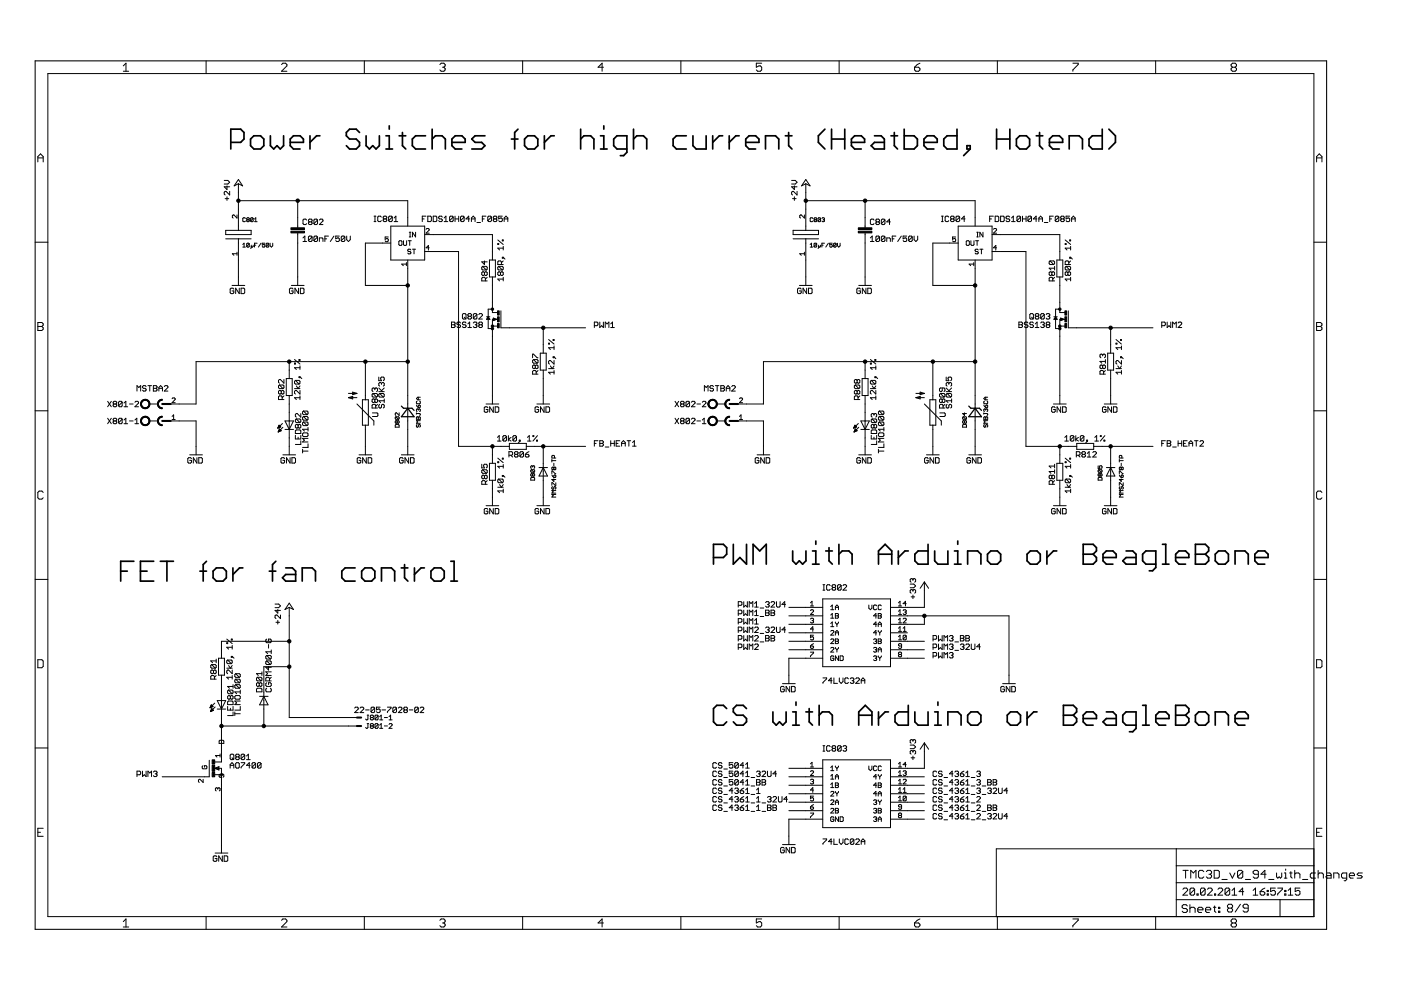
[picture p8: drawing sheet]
<svg xmlns="http://www.w3.org/2000/svg" width="420mm" height="297mm" viewBox="0 0 420 297" stroke-linecap="round" stroke-linejoin="round" font-family="sans-serif">
<g fill="none" stroke="#000" stroke-width=".51">
<path d="M107.8 39.7l-1-1h-2l-.9 1v1l.9 1h2l1 1v1l-1 1h-2l-.9-1M116.7 37.7v1M120.7 39.7v4l1 1M129.6 38.7v6M155.3 38.7l-1 1v5M174.1 38.7v6M181.1 37.7v1M190 38.7v6M236.5 39.7v4l1 1M247.4 38.7l-2 2v2l2 2M249.4 38.7v6M253.3 38.7v6"/>
<path d="M268.2 39.7v4l1 1M271.2 38.7v6h2.9l1-1v-2l-1-1h-2.9M287 38.7v6h-3l-1-1v-2l1-1h3M298.9 38.7v6M302.9 38.7v6M311.8 39.7v4l.9 1M330.6 38.7v6h-3l-1-1v-2l1-1h3M332.5 38.7l2 2v2l-2 2M69.2 42.7h3l1-1v-2l-1-1h-3v6M75.1 41.7l1-1h2l1 1v2l-1 1h-2l-1-1zM81.1 40.7v3l1 1 1-1 1 1 .9-1v-3M87 42.7h4v-1l-1-1h-2l-1 1v2l1 1h2"/>
<path d="M93 40.7v4M95.9 40.7h-.9l-2 2M109.8 40.7v3l1 1 1-1 1 1 1-1v-3M115.7 44.7h2M115.7 40.7h1v4M119.7 40.7h2M127.6 40.7h-2.9l-1 1v2l1 1h2.9M129.6 41.7l1-1h2l1 1v3M135.5 42.7h4v-1l-1-1h-2l-1 1v2l1 1h2M145.4 40.7h-2.9l-1 1 1 1h1.9l1 1-1 1h-2.9M153.4 41.7h1.9M157.3 41.7l1-1h2l1 1v2l-1 1h-2l-1-1z"/>
<path d="M163.3 40.7v4M166.2 40.7h-1l-1.9 2M174.1 41.7l1-1h2l1 1v3M180.1 44.7h2M180.1 40.7h1v4M188 44.7h-3l-1-1v-2l1-1h3v5l-1 1h-1M190 41.7l1-1h2l1 1v3M205.8 40.7h-2.9l-1 1v2l1 1h2.9M207.8 40.7v3l1 1h3v-4M213.7 40.7v4M216.7 40.7h-1l-2 2M218.7 40.7v4"/>
<path d="M221.7 40.7h-1l-2 2M223.6 42.7h4v-1l-1-1h-2l-1 1v2l1 1h2M229.6 44.7v-4h3l1 1v3M235.5 40.7h2M249.4 41.7h3.9M255.3 42.7h4v-1l-1-1h-2l-1 1v2l1 1h2M262.3 40.7h1.9l1 1v3h-2.9l-1-1 1-1h2.9M267.2 40.7h2M277.1 42.7h4v-1l-1-1h-2l-1 1v2l1 1h2M290 43.7h1v1h-1zM291 44.7l-2 2M298.9 41.7h4"/>
<path d="M304.8 41.7l1-1h2l1 1v2l-1 1h-2l-1-1zM310.8 40.7h1.9M314.7 42.7h4v-1l-1-1h-2l-1 1v2l1 1h2M320.7 44.7v-4h2.9l1 1v3M36.2 171.2h2M40.2 168.2h-4v6M42.1 171.2h2M46.1 168.2h-4v6h4M48.1 168.2h3.9M50.1 168.2v6M59.9 171.2h2M61.9 168.2l-1 1v5"/>
<path d="M63.9 171.2l1-1h2l1 1v2l-1 1h-2l-1-1zM69.8 170.2v4M72.8 170.2h-1l-2 2M80.8 171.2h1.9M82.7 168.2l-1 1v5M85.7 170.2h2l1 1v3h-3l-1-1 1-1h3M90.6 174.2v-4h3l1 1v3M106.5 170.2h-3l-1 1v2l1 1h3M108.5 171.2l1-1h1.9l1 1v2l-1 1h-1.9l-1-1zM114.4 174.2v-4h3l1 1v3M120.3 170.2h2M121.3 169.2v4l1 1"/>
<path d="M124.3 170.2v4M127.3 170.2h-1l-2 2M129.2 171.2l1-1h2l1 1v2l-1 1h-2l-1-1zM135.2 168.2h1v6M135.2 174.2h2M214 167.1h2.9l1-1v-2l-1-.9h-2.9v5.9M219.9 163.2v5.9l2-2 2 2v-5.9M225.8 169.1v-5.9l2 1.9 2-1.9v5.9M237.7 165.1v3l1 1 1-1 1 1 1-1v-3M243.7 165.1h1v4M243.7 169.1h2M244.7 162.2v1"/>
<path d="M247.6 165.1h2M248.6 164.1v4l1 1M251.6 166.1l1-1h2l.9 1v3M251.6 163.2v5.9M263.5 169.1v-4l2-1.9 1.9 1.9v4M263.5 166.1h3.9M269.4 165.1v4M272.4 165.1h-1l-2 2M278.3 163.2v5.9h-2.9l-1-1v-2l1-1h2.9M280.3 165.1v3l1 1h3v-4M286.2 165.1h1v4M286.2 169.1h2"/>
<path d="M287.2 162.2v1M290.2 169.1v-4h3l1 1v3M296.1 166.1l1-1h2l1 1v2l-1 1h-2l-1-1zM308 166.1l1-1h2l1 1v2l-1 1h-2l-1-1zM314 165.1v4M316.9 165.1h-1l-1.9 2M324.8 163.2h3l1 .9v1l-1 1 1 1v1l-1 1h-3zM324.8 166.1h3M330.8 167.1h4v-1l-1-1h-2l-1 1v2l1 1h2M337.7 165.1h2l1 1v3h-3l-1-1 1-1h3M346.6 169.1h-2.9l-1-1v-2l1-1h2.9v5l-.9 1h-1M348.6 163.2h1v5.9"/>
<path d="M348.6 169.1h2M352.6 167.1h3.9v-1l-1-1h-1.9l-1 1v2l1 1h1.9M358.5 163.2h3l1 .9v1l-1 1 1 1v1l-1 1h-3zM358.5 166.1h3M364.4 166.1l1-1h2l1 1v2l-1 1h-2l-1-1zM370.4 169.1v-4h3l1 1v3M376.3 167.1h4v-1l-1-1h-2l-1 1v2l1 1h2M217.9 212.4l-1-1h-1.9l-1 1v4l1 1h1.9l1-1M223.9 212.4l-1-1h-2l-1 1v1l1 1h2l1 1v1l-1 1h-2l-1-1M231.8 213.4v3l1 1 1-1 1 1 1-1v-3M237.7 217.4h2M237.7 213.4h1v4"/>
<path d="M238.7 210.4v1M241.7 213.4h2M242.7 212.4v4l1 1M245.7 214.4l.9-1h2l1 1v3M245.7 211.4v6M257.5 214.4h4M257.5 217.4v-4l2-2 2 2v4M263.5 213.4v4M266.4 213.4h-.9l-2 2M272.4 211.4v6h-3l-1-1v-2l1-1h3M274.4 213.4v3l1 1h2.9v-4M280.3 217.4h2"/>
<path d="M280.3 213.4h1v4M281.3 210.4v1M284.3 217.4v-4h2.9l1 1v3M290.2 214.4l1-1h2l1 1v2l-1 1h-2l-1-1zM302.1 214.4l1-1h2l.9 1v2l-.9 1h-2l-1-1zM308 213.4v4M311 213.4h-1l-2 2M318.9 211.4h3l1 1v1l-1 1 1 1v1l-1 1h-3zM318.9 214.4h3M324.8 215.4h4v-1l-1-1h-2l-1 1v2l1 1h2M331.8 213.4h2l1 1v3h-3l-1-1 1-1h3M340.7 217.4h-3l-1-1v-2l1-1h3v4.9l-1 1h-1"/>
<path d="M342.7 211.4h1v6M342.7 217.4h2M346.6 215.4h4v-1l-1-1h-2l-1 1v2l1 1h2M352.6 211.4h2.9l1 1v1l-1 1 1 1v1l-1 1h-2.9zM352.6 214.4h2.9M358.5 214.4l1-1h2l1 1v2l-1 1h-2l-1-1zM364.4 217.4v-4h3l1 1v3M370.4 215.4h4v-1l-1-1h-2l-1 1v2l1 1h2"/>
</g>
<g fill="none" stroke="#000" stroke-width=".3">
<path d="M37 19.7l.8-.8v2.5M61.8 18.2v3.9M84.4 19.3l.4-.4h.8l.4 .4v.4l-1.6 1.7h1.6M109.3 18.2v3.9M131.9 19.3l.4-.4h.8l.4 .4v.4l-.4 .5M156.7 18.2v3.9M204.2 18.2v3.9M228.4 18.9h-1.6v1.3l.8-.5h.4l.4 .5v.8l-.4 .4h-.8l-.4-.4M251.7 18.2v3.9M275.9 18.9l-.8 .4-.8 .9M299.1 18.2v3.9M321.8 18.9h1.5v.4l-1.5 1.7v.4"/>
<path d="M346.6 18.2v3.9M14.4 22.1h379.6v252.6h-379.6zM37 21.4h1.6M132.7 20.2h.4M133.1 20.2l.4 .4v.4l-.4 .4h-.8l-.4-.4M181 20.2h-1.6l1.2-1.3v2.5M274.3 20.2h1.2l.4 .4v.4l-.4 .4h-.8l-.4-.4zM369.6 20.2l-.4-.5v-.4l.4-.4h.8l.4 .4v.4l-.4 .5M369.6 20.2l-.4 .4v.4l.4 .4h.8l.4-.4v-.4l-.4-.4M369.6 20.2h.8M11.3 48.5v-1.6l.8-.8 .9 .8v1.6M11.3 47.3h1.7"/>
<path d="M67.2 54.1h1.1l.6 .5-.6 .6h-1.1M67.5 59.5h1.1M68.1 55.7v1.1l-.9-.8h1.7M68.1 59v1.1M68.9 57.4v1l-1.1-1-.6 .2v.6l.3 .2M71.5 55.1v13.9M71.5 53.8l1.3 1.9-1.3-.6-1.3 .6zM237.4 54.1h1.1l.5 .5-.5 .6h-1.1M237.7 59.5h1.1M238.2 55.7v1.1l-.8-.8h1.6M238.2 59v1.1M239 57.4v1l-1-1-.6 .2v.6l.3 .2"/>
<path d="M241.7 55.1v13.9M241.7 53.8l1.2 1.9-1.2-.6-1.3 .6zM394.8 47.3h1.7M394.8 48.5v-1.6l.8-.8 .9 .8v1.6M10.5 72.6h3.9M67.7 71.6h7.6M67.7 69h7.6v1.3h-7.6zM71.1 64.4v1l-1-1-.4 .3 .2 .7M71.1 76.1h-1.4l.4 .4M71.1 75.6v.9M71.5 60.2h50.8v7.6M71.5 71.6v14"/>
<path d="M72.8 73.3l.4-.4v1.2M72.8 74.1h.8M73.6 65.5l-.2-.2-.6 .2v.8l.2 .1 .6-.1M74.2 65.9l-.2-.2 .2-.4 .6 .2-.2 .4M74.2 65.9l-.2 .2 .2 .3 .6-.1-.2-.4M74.2 65.9h.4M74.8 73.1v.8l-.2 .2-.6-.2M74.8 73.1l-.2-.2-.6 .2v.8M74.8 73.1l-.8 .8M75.4 73.5v.8l-.2 .2M75.9 73.5l-.2 .6-.3-.2M75.9 65.5v.8l-.2 .1-.5-.1"/>
<path d="M75.9 65.5l-.2-.2-.5 .2v.8M75.9 65.5l-.7 .8M76.3 73.5h.4M76.3 66.4h.8M76.3 65.7l.4-.4v1.1M77.1 72.9h-.8v1.2M78.3 72.9l-.8 1.2M79.4 72.9h-.7v.6l.4-.2 .3 .2-.2 .6-.5-.2M80.6 73.1v.8l-.2 .2-.6-.2M80.6 73.1l-.2-.2-.6 .2v.8M80.6 73.1l-.8 .8M81 72.9v.8l.4 .4 .4-.4v-.8"/>
<path d="M89.3 60.2v8.1M89.3 69.8v15.8M90.9 71.3l.5-.5v1.6M90.9 72.4h1M91.9 66l-.2-.3h-.6l-.2 .3v1l.2 .3h.6l.2-.3M92.8 66.5l-.3-.3 .3-.5h.5l.3 .3-.3 .5M92.8 66.5l-.3 .3 .3 .5h.5l.3-.3-.3-.5M92.8 66.5h.5M93.6 71v1.1l-.3 .3h-.5l-.3-.3M93.6 71l-.3-.2h-.5l-.3 .2v1.1M93.6 71l-1.1 1.1M95.2 66l-1.1 1"/>
<path d="M95.2 66v1l-.2 .3h-.6l-.3-.3M95.2 71v1.1l-.2 .3h-.6l-.3-.3M95.2 71l-.2-.2h-.6l-.3 .2v1.1M95.2 66l-.2-.3h-.6l-.3 .3v1M95.2 71l-1.1 1.1M95.8 72.4v-1.1h.8l.3 .3v.8M95.8 66l.3-.3h.5l.3 .3v.2l-1.1 1.1h1.1M97.4 71.6h.6M98.5 70.8h-1.1v1.6M100.1 70.8l-1 1.6M101.8 70.8h-1.1v.8l.5-.3 .6 .3v.5l-.3 .3h-.5l-.3-.3M103.4 71v1.1l-.3 .3h-.5l-.3-.3"/>
<path d="M103.4 71l-.3-.2h-.5l-.3 .2v1.1M103.4 71l-1.1 1.1M104 70.8v1l.5 .6 .6-.6v-1M112.2 64.8h.5M112.2 66.4h.5M112.5 64.8v1.6M114.4 65.1l-.3-.3h-.6l-.2 .3v1l.2 .3h.6l.3-.3M115.2 65.6l-.3-.3 .3-.5h.5l.3 .3-.3 .5M115.2 65.6h.5M115.2 65.6l-.3 .3 .3 .5h.5l.3-.3-.3-.5M116.4 71h-.9v.7l.5-.2 .4 .2-.2 .7-.7-.2M117.2 72.9h-7.6v12.7h12.7"/>
<path d="M117.2 67.8h10.2v10.1h-10.2zM117.6 65.1l-.2-.3h-.6l-.3 .3v1M117.6 65.1v1l-.2 .3h-.6l-.3-.3M117.6 65.1l-1.1 1M118.2 66.4h1.1M118.2 65.3l.5-.5v1.6M119.8 72.2l.7 .2v.9l-.2 .3-.7-.3v-.9zM121 72.2v1.1l.2 .3 .7-.3v-1.1M121.9 79.2h-1.4l.4 .4M121.9 78.7v.9M122.3 77.9v58.4M122.4 72.2h.9"/>
<path d="M122.7 71h.5M122.7 69.6h.5M122.9 72.2v1.4M123 69.6v1.4M123.2 74.9l-.7-.2-.2 .5 .7 .2 .2 .5-.2 .2-.7-.2M123.7 74.7h.9M124.2 74.7v1.4M124.6 69.6v1.4l-.9-1.4v1.4M126.6 65.6h.6M127.4 75.4h10.1v58.4h15.3M127.4 70.3h20.3v7.6M127.7 64.8h-1.1v1.6"/>
<path d="M127.8 68.7l.2-.2 .7 .2-.9 1.2h.9M128.3 64.8h.8l.3 .3v1l-.3 .3h-.8zM128.7 74.3h-.9l.7-.7v1.4M129.9 64.8h.8l.3 .3v1l-.3 .3h-.8zM132.7 65.1l-.3-.3h-.6l-.2 .3 .2 .5h.6l.3 .3-.3 .5h-.6l-.2-.3M133.2 66.4h1.1M133.2 65.3l.5-.5v1.6M135.9 65.1l-.2-.3h-.6l-.3 .3v1M135.9 65.1v1l-.2 .3h-.6l-.3-.3M135.9 65.1l-1.1 1M136.5 64.8v1.6M136.5 65.6h1.1"/>
<path d="M137.6 64.8v1.6M139.2 65.1l-.3-.3h-.5l-.3 .3v1M139.2 65.1v1l-.3 .3h-.5l-.3-.3M139.2 65.1l-1.1 1M140.8 65.6h-1.1l.9-.8v1.6M141.4 65.6h1.1M141.4 66.4v-1.1l.5-.5 .6 .5v1.1M143 66.7h1.1M144.7 65.6h.5M144.8 79.8l-.3 .3v.6l.3 .2h1M144.8 79.8h1l.3 .3v.6l-.3 .2M144.8 79.8l1 1.1"/>
<path d="M145.3 78.2v1.1l-.8-.8h1.6M145.7 64.8h-1v1.6M146.8 77.9h1.8v5.1h-1.8zM147.4 65.1l-.3-.3h-.5l-.3 .3v1M147.4 65.1v1l-.3 .3h-.5l-.3-.3M147.4 65.1l-1.1 1M148.2 65.6l-.3-.3 .3-.5h.5l.3 .3-.3 .5M148.2 65.6l-.3 .3 .3 .5h.5l.3-.3-.3-.5M148.2 65.6h.5M149.3 73h.3v.3h-.3zM149.3 71.9l1.6 1.4M149.6 79.8h1l.3 .3v.6l-.3 .2"/>
<path d="M149.6 79.8l-.3 .3v.6l.3 .2h1M149.6 79.8l1 1.1M150.4 79.3v-.8l-.3-.3h-.5l-.3 .3v.8h1.6M150.6 71.9h.3v.3h-.3zM150.6 77.1h.3v.3h-.3zM150.6 64.8h-1v.8l.5-.3 .5 .3v.5l-.2 .3h-.6l-.2-.3M150.9 73.9v1M150.9 78.2l-.5 .5M150.9 77.1l.5 .6M150.9 74.4h-1.6l.5 .5M151.2 65.6h1.1M151.2 66.4v-1.1l.5-.5 .6 .5v1.1"/>
<path d="M237.8 71.6h7.7M237.8 69h7.7v1.3h-7.7zM241.2 76.1h-1.4l.5 .4M241.2 64.4v1l-.9-1-.5 .3 .3 .7M241.2 75.6v.9M241.7 60.2h50.7v7.6M241.7 71.6v14M243 74.1h.8M243 73.3l.4-.4v1.2M243.8 65.5l-.2-.2-.6 .2v.8l.2 .1 .6-.1M244.3 65.9l-.2 .2 .2 .3 .6-.1-.2-.4M244.3 65.9l-.2-.2 .2-.4 .6 .2-.2 .4"/>
<path d="M244.3 65.9h.4M244.9 73.1v.8l-.2 .2-.6-.2M244.9 73.1l-.2-.2-.6 .2v.8M244.9 73.1l-.8 .8M245.5 73.5v.8l-.2 .2M246.1 73.5l-.2 .6-.4-.2M246.1 65.5v.8l-.2 .1-.6-.1M246.1 65.5l-.2-.2-.6 .2v.8M246.1 65.5l-.8 .8M246.5 73.5h.4M246.5 65.5l.6-.2 .2 .2-.2 .4M246.9 65.9h.2"/>
<path d="M247.1 65.9l.2 .2-.2 .3-.6-.1M247.3 72.9h-.8v1.2M248.4 72.9l-.8 1.2M249.6 72.9h-.8v.6l.4-.2 .4 .2-.2 .6-.6-.2M250.8 73.1v.8l-.2 .2-.6-.2M250.8 73.1l-.2-.2-.6 .2v.8M250.8 73.1l-.8 .8M251.2 72.9v.8l.3 .4 .4-.4v-.8M259.4 60.2v8.1M259.4 69.8v15.8M261 72.4h1.1M261 71.3l.6-.5v1.6"/>
<path d="M262.1 66l-.2-.3h-.6l-.3 .3v1l.3 .3h.6l.2-.3M262.9 66.5l-.2-.3 .2-.5h.6l.3 .3-.3 .5M262.9 66.5l-.2 .3 .2 .5h.6l.3-.3-.3-.5M262.9 66.5h.6M263.8 71v1.1l-.3 .3h-.6l-.2-.3M263.8 71l-.3-.2h-.6l-.2 .2v1.1M263.8 71l-1.1 1.1M265.4 71v1.1l-.3 .3h-.5l-.3-.3M265.4 71l-.3-.2h-.5l-.3 .2v1.1M265.4 66l-1.1 1M265.4 66l-.3-.3h-.5l-.3 .3v1M265.4 66v1l-.3 .3h-.5l-.3-.3"/>
<path d="M265.4 71l-1.1 1.1M265.9 72.4v-1.1h.9l.2 .3v.8M267 66.5h-1.1l.9-.8v1.6M267.6 71.6h.5M268.7 70.8h-1.1v1.6M270.3 70.8l-1.1 1.6M271.9 70.8h-1.1v.8l.6-.3 .5 .3v.5l-.2 .3h-.6l-.3-.3M273.6 71v1.1l-.3 .3h-.5l-.3-.3M273.6 71l-.3-.2h-.5l-.3 .2v1.1M273.6 71l-1.1 1.1M274.1 70.8v1l.6 .6 .5-.6v-1M282.3 64.8h.6"/>
<path d="M282.3 66.4h.6M282.6 64.8v1.6M284.5 65.1l-.3-.3h-.5l-.3 .3v1l.3 .3h.5l.3-.3M285.3 65.6l-.2-.3 .2-.5h.6l.3 .3-.3 .5M285.3 65.6h.6M285.3 65.6l-.2 .3 .2 .5h.6l.3-.3-.3-.5M286.6 71h-.9v.7l.4-.2 .5 .2-.2 .7-.7-.2M287.4 72.9h-7.6v12.7h12.6M287.4 67.8h10.1v10.1h-10.1zM287.8 65.1l-.3-.3h-.5l-.3 .3v1M287.8 65.1v1l-.3 .3h-.5l-.3-.3M287.8 65.1l-1.1 1"/>
<path d="M289.4 65.6h-1l.8-.8v1.6M290 72.2l.7 .2v.9l-.2 .3-.7-.3v-.9zM291.2 72.2v1.1l.2 .3 .7-.3v-1.1M292 79.2h-1.4l.5 .4M292 78.7v.9M292.4 77.9v58.4M292.6 72.2h.9M292.9 71h.5M292.9 69.6h.5M293 72.2v1.4M293.2 69.6v1.4M293.4 74.9l-.3-.2-.7 .2 .3 .5 .7 .2-.3 .5-.7-.2"/>
<path d="M293.9 74.7h.9M294.3 74.7v1.4M294.8 69.6v1.4l-.9-1.4v1.4M296.8 65.6h.5M297.5 75.4h10.2v58.4h15.2M297.5 70.3h20.3v7.6M297.9 64.8h-1.1v1.6M297.9 68.7l.3-.2 .7 .2-1 1.2h1M298.4 64.8h.9l.2 .3v1l-.2 .3h-.9zM298.9 74.3h-1l.7-.7v1.4M300.1 64.8h.8l.3 .3v1l-.3 .3h-.8zM302.8 65.1l-.3-.3h-.5l-.3 .5 .3 .3h.5l.3 .5-.3 .3h-.5l-.3-.3"/>
<path d="M303.4 66.4h1M303.4 65.3l.5-.5v1.6M306.1 65.1l-.3-.3h-.5l-.3 .3v1M306.1 65.1v1l-.3 .3h-.5l-.3-.3M306.1 65.1l-1.1 1M306.6 65.6h1.1M306.6 64.8v1.6M307.7 64.8v1.6M309.4 65.1l-.3-.3h-.6l-.2 .3v1M309.4 65.1v1l-.3 .3h-.6l-.2-.3M309.4 65.1l-1.1 1M311 65.6h-1.1l.8-.8v1.6"/>
<path d="M311.6 65.6h1M311.6 66.4v-1.1l.5-.5 .5 .5v1.1M313.2 66.7h1.1M314.8 65.6h.6M314.9 78.2l-.3 .3v.5l.3 .3h1.1M314.9 78.2h1.1l.3 .3v.5l-.3 .3M314.9 78.2l1.1 1.1M315.9 64.8h-1.1v1.6M316.3 79.8v1.1M316.9 77.9h1.8v5.1h-1.8zM317.5 65.1l-.2-.3h-.6l-.2 .3v1M317.5 65.1v1l-.2 .3h-.6l-.2-.3"/>
<path d="M317.5 65.1l-1 1M318.4 65.6l-.3-.3 .3-.5h.5l.3 .3-.3 .5M318.4 65.6h.5M318.4 65.6l-.3 .3 .3 .5h.5l.3-.3-.3-.5M319.4 73h.3v.3h-.3zM319.4 71.9l1.7 1.4M319.7 79.8l-.3 .3v.6l.3 .2h1.1M319.7 79.8h1.1l.3 .3v.6l-.3 .2M319.7 79.8l1.1 1.1M320.5 79.3v-.8l-.2-.3h-.6l-.3 .3v.8h1.7M320.8 77.1h.3v.3h-.3zM320.8 71.9h.3v.3h-.3z"/>
<path d="M320.8 64.8h-1.1v.8l.6-.3 .5 .3v.5l-.3 .3h-.5l-.3-.3M321.1 74.4h-1.7l.6 .5M321.1 73.9v1M321.1 78.2l-.6 .5M321.1 77.1l.5 .6M321.4 65.6h1.1M321.4 66.4v-1.1l.5-.5 .6 .5v1.1M394 72.6h3.8M11.3 96.7h1.3l.4 .4v.4l-.4 .4 .4 .4v.4l-.4 .4h-1.3zM11.3 97.9h1.3M69.6 85.6h3.8M70.1 86.7l-.3-.3h-.5l-.3 .3v1l.3 .3h.5l.3-.3v-.5h-.5"/>
<path d="M71.8 86.4v1.6l-1.1-1.6v1.6M72.3 86.4h.8l.3 .3v1l-.3 .3h-.8zM87.4 85.6h3.8M87.9 86.7l-.3-.3h-.5l-.3 .3v1l.3 .3h.5l.3-.3v-.5h-.5M89.5 86.4v1.6l-1-1.6v1.6M90.1 86.4h.8l.3 .3v1l-.3 .3h-.8zM135.4 96.5h.8l.3 .3-.3 .5 .3 .6-.3 .3h-.8zM135.4 97.3h.8M138.1 96.8l-.2-.3h-.6l-.3 .3 .3 .5h.6l.2 .3-.2 .6h-.6l-.3-.3M138.9 94h.6l.3 .3v1.1l-.3 .2h-.6l-.2-.2v-1.1zM139.2 95.1l.6 .5M139.8 96.8l-.3-.3h-.6l-.2 .6 .2 .2h.6l.3 .6-.3 .3h-.6l-.2-.3"/>
<path d="M140.3 98.2h1.1M140.3 97.1l.5-.6v1.7M140.6 94.8l-.3-.2 .3-.6h.5l.3 .3-.3 .5M140.6 94.8l-.3 .3 .3 .5h.5l.3-.2-.3-.6M140.6 94.8h.5M141.9 96.8l.3-.3h.6l.2 .3-.2 .5M142.5 97.3h.3M142.8 97.3l.2 .3-.2 .6h-.6l-.3-.3M143 94.3v1.1l-.2 .2h-.6l-.3-.2M143 94.3l-1.1 1.1M143 94.3l-.2-.3h-.6l-.3 .3v1.1M143.6 94.3l.2-.3h.6l.3 .3v.3l-1.1 1h1.1"/>
<path d="M143.8 97.3l-.2-.2 .2-.6h.6l.3 .3-.3 .5M143.8 97.3l-.2 .3 .2 .6h.6l.3-.3-.3-.6M143.8 97.3h.6M145.3 81.7l-.3-.2-.5 .2v.6l.3 .3 .5-.3M145.3 81.7l.3-.2 .5 .2v.6l-.3 .3-.5-.3M145.3 81.7v.6M145.6 84.2v-.8l-.3-.3h-.5l-.3 .3v.8h1.6M145.9 95h1M146.1 83.1l-.5 .6M146.4 95l.5 .7h-1zM146.4 95.2l.3 .4h-.5zM147.7 83v10.7h1.5"/>
<path d="M147.7 92.7h-1.3v5.8h1.3M147.7 97.7h1.5M147.9 95.3l1 .4-1 .4zM148.6 95.7l-.5-.2v.5l.6-.3M149.2 95.7h-1.5v25.4M150.1 81.7l.3-.2 .5 .2v.6l-.3 .3-.5-.3M150.1 81.7l-.3-.2-.5 .2v.6l.3 .3 .5-.3M150.1 81.7v.6M150.2 93.2v5.1h25.4M150.9 83.1v1.1M150.9 83.7h-1.6l.5 .5M162.9 98.3v7.6"/>
<path d="M178.2 97.6h.8l.3-.3v-.5l-.3-.3h-.8v1.7M179.9 96.5v1.7l.5-.6 .6 .6v-1.7M181.5 98.2v-1.7l.6 .6 .5-.6v1.7M183.2 98.2h1M183.2 97.1l.5-.6v1.7M239.8 85.6h3.8M240.3 86.7l-.3-.3h-.5l-.3 .3v1l.3 .3h.5l.3-.3v-.5h-.6M241.9 86.4v1.6l-1.1-1.6v1.6M242.5 86.4h.8l.2 .3v1l-.2 .3h-.8zM257.5 85.6h3.8M258 86.7l-.2-.3h-.6l-.2 .3v1l.2 .3h.6l.2-.3v-.5h-.5M259.7 86.4v1.6l-1.1-1.6v1.6"/>
<path d="M260.2 86.4h.8l.3 .3v1l-.3 .3h-.8zM305.6 96.5h.8l.2 .3-.2 .5 .2 .6-.2 .3h-.8zM305.6 97.3h.8M308.3 96.8l-.3-.3h-.5l-.3 .3 .3 .5h.5l.3 .3-.3 .6h-.5l-.3-.3M309.1 94h.5l.3 .3v1.1l-.3 .2h-.5l-.3-.2v-1.1zM309.4 95.1l.5 .5M309.9 96.8l-.3-.3h-.5l-.3 .6 .3 .2h.5l.3 .6-.3 .3h-.5l-.3-.3M310.5 98.2h1.1M310.5 97.1l.5-.6v1.7M310.7 94.8l-.2-.2 .2-.6h.6l.3 .3-.3 .5M310.7 94.8l-.2 .3 .2 .5h.6l.3-.2-.3-.6M310.7 94.8h.6"/>
<path d="M312.1 96.8l.3-.3h.5l.3 .3-.3 .5M312.7 97.3h.2M312.9 97.3l.3 .3-.3 .6h-.5l-.3-.3M313.2 94.3v1.1l-.3 .2h-.5l-.3-.2M313.2 94.3l-1.1 1.1M313.2 94.3l-.3-.3h-.5l-.3 .3v1.1M313.8 94.3l.2-.3h.6l.2 .3-.2 .5M314 97.3l-.2-.2 .2-.6h.6l.2 .3-.2 .5M314 97.3l-.2 .3 .2 .6h.6l.2-.3-.2-.6M314 97.3h.6M314.3 94.8h.3M314.6 94.8l.2 .3-.2 .5h-.6l-.2-.2"/>
<path d="M315.4 81.7l-.2-.2-.6 .2v.6l.3 .3 .5-.3M315.4 81.7l.3-.2 .6 .2v.6l-.3 .3-.6-.3M315.4 81.7v.6M315.7 84.2v-.8l-.3-.3h-.5l-.3 .3v.8h1.7M316.1 95h1M316.3 83.1l-.6 .6M316.3 80.4h-1.7l.6 .5M316.6 95l.5 .7h-1zM316.6 95.2l.2 .4h-.5zM317.8 92.7h-1.2v5.8h1.2M317.8 83v10.7h1.6M317.8 97.7h1.6"/>
<path d="M318.1 95.3l1 .4-1 .4zM318.7 95.7l-.5-.2v.5l.7-.3M319.4 95.7h-1.6v25.4M320.3 81.7l-.3-.2-.6 .2v.6l.3 .3 .6-.3M320.3 81.7l.2-.2 .6 .2v.6l-.3 .3-.5-.3M320.3 81.7v.6M320.4 93.2v5.1h25.4M321.1 83.7h-1.7l.6 .5M321.1 83.1v1.1M333.1 98.3v7.6M348.4 97.6h.8l.3-.3v-.5l-.3-.3h-.8v1.7M350 96.5v1.7l.6-.6 .5 .6v-1.7"/>
<path d="M351.7 98.2v-1.7l.5 .6 .6-.6v1.7M353.3 96.8l.3-.3h.5l.3 .3v.3l-1.1 1.1h1.1M394.8 96.7h1.2l.5 .4v.4l-.5 .4 .5 .4v.4l-.5 .4h-1.2zM394.8 97.9h1.2M41.1 117.2v-1.6l.5 .5 .6-.5v1.6M43.8 115.9l-.3-.3h-.5l-.3 .3 .3 .5h.5l.3 .3-.3 .5h-.5l-.3-.3M44.4 115.6h1M44.9 115.6v1.6M46 115.6h.8l.3 .3-.3 .5 .3 .5-.3 .3h-.8zM46 116.4h.8M47.6 116.4h1.1M47.6 117.2v-1.1l.6-.5 .5 .5v1.1"/>
<path d="M49.3 115.9l.3-.3h.5l.3 .3v.2l-1.1 1.1h1.1M51.6 119.5l.2-.2 .7 .2-.9 1.2h.9M83.8 115.4l-.3 .3v.5l.3 .3h1.1M83.8 115.4h1.1l.3 .3v.5l-.3 .3M83.8 115.4l1.1 1.1M84.3 117.3l-.2-.3-.6 .3v.6l.3 .2 .5-.2M84.3 117.3l.3-.3 .6 .3v.6l-.3 .2-.6-.2M84.3 117.3v.6M84.6 119.8v-.9l-.3-.2h-.5l-.3 .2v.9h1.7M85.2 113.7v1.2l-1.1-1.2-.6 .3v.6l.3 .3M85.2 118.7l-.6 .5M85.9 113.5h1.7v5.1h-1.7z"/>
<path d="M86.7 108.4v5.1M86.7 118.6v17.7M88.3 108.8h.3v.3h-.3zM88.3 116.5h1.7M88.3 107.8l1.7 1.3M88.6 114h1.1l.3 .3v.6l-.3 .2M88.6 114l-.3 .3v.6l.3 .2h1.1M88.6 114l1.1 1.1M88.9 115.7l.5 .8 .6-.8M89.7 107.8h.3v.2h-.3zM89.7 112.9h.3v.3h-.3zM90 119.2h-1.7l.6 .6"/>
<path d="M90 109.7v1M90 117v1.1l-1.1-1.1-.6 .3v.6l.3 .2M90 118.7v1.1M90 112.9l.5 .6M90 110.2h-1.7l.6 .5M104.5 117.9h2.5M104.5 119.2h2.5M104.5 119.2l1.3-.4v.8zM105.8 117.5l1.2 .4-1.2 .4zM108.7 119.8h1.8v7.6h-1.8zM109.6 108.4v11.4M111.9 117.9l-.3 .3v.5l.3 .3h1"/>
<path d="M111.9 117.9h1l.3 .3v.5l-.3 .3M111.9 117.9l1 1.1M112.4 116.6v.2M112.4 119.8v.6M112.4 116.6l-.3-.3-.5 .3v.5l.3 .3M112.4 119.8l-.3-.2-.5 .2v.6l.3 .2 .5-.2M112.4 119.8l.3-.2 .5 .2v.6l-.3 .2-.5-.2M112.4 116.6l.3-.3 .5 .3v.5l-.3 .3M113.6 113v1.1h.8l-.2-.5 .2-.6h.6l.2 .3v.5l-.2 .3M113.6 117.4h1.6M113.6 116.3l1.1 1.1M113.9 117.9h1.1l.2 .3v.5l-.2 .3"/>
<path d="M113.9 117.9l-.3 .3v.5l.3 .3h1.1M113.9 117.9l1.1 1.1M114.4 114.9l.3-.2 .5 .2v.6l-.2 .2M114.4 114.9l-.2-.2-.6 .2v.6l.3 .2M114.4 114.9v.3M115.2 119.6v1M115.2 116.3l-.8 .8M122.3 108.4h-63.5v12.7h-7.6M125.5 119.1v.7M126 119.1h-.7l-.4 .4 .4 .3h.7M159.7 107.2v-1h.3l1.1 1h.3M160 107.8l-.3 .3v.5l.3 .3h1.1"/>
<path d="M160 107.8h1.1l.3 .3v.5l-.3 .3M160 107.8l1.1 1.1M160.5 109.7l-.2-.3-.6 .3v.5l.3 .3 .5-.3M160.5 109.7l.3-.3 .6 .3v.5l-.3 .3-.6-.3M160.5 109.7v.5M160.8 112.1v-.8l-.3-.2h-.5l-.3 .2v.8h1.7M161.4 111.1l-.6 .5M162 105.9h1.8v5h-1.8zM162.9 110.9v10.2M164.5 110.5h1.7M164.5 102.9h.3v.2h-.3zM164.5 101.8l1.7 1.3"/>
<path d="M165.1 109.7l.5 .8 .6-.8M165.9 101.8h.3v.2h-.3zM165.9 107h.3v.2h-.3zM166.2 111.6h-1.7l.6 .5M166.2 103.7v1.1M166.2 108.1v1l-1.1-1-.6 .2v.6l.3 .2M166.2 111.1v1M166.2 107l.5 .5M166.2 104.2h-1.7l.6 .6M211.2 117.2v-1.6l.6 .5 .5-.5v1.6M214 115.9l-.3-.3h-.5l-.3 .5 .3 .3h.5l.3 .5-.3 .3h-.5l-.3-.3M214.5 115.6h1.1"/>
<path d="M215.1 115.6v1.6M216.2 115.6h.8l.3 .3-.3 .5 .3 .5-.3 .3h-.8zM216.2 116.4h.8M217.8 116.4h1.1M217.8 117.2v-1.1l.5-.5 .6 .5v1.1M219.4 115.9l.3-.3h.6l.2 .3v.2l-1.1 1.1h1.1M221.8 119.5l.2-.2 .7 .2-.9 1.2h.9M256.5 115.4l-.3 .3v.5l.3 .3h1.1M256.5 115.4h1.1l.3 .3v.5l-.3 .3M256.5 115.4l1.1 1.1M257 117.3l-.2-.3-.6 .3v.6l.3 .2 .5-.2M257 117.3l.3-.3 .6 .3v.6l-.3 .2-.6-.2"/>
<path d="M257 114l-.2-.3-.6 .3v.6l.3 .3 .5-.3M257 114l.3-.3 .6 .3v.6l-.3 .3-.6-.3M257 114v.6M257 117.3v.6M257.3 119.8v-.9l-.3-.2h-.5l-.3 .2v.9h1.7M257.9 118.7l-.6 .5M258.6 113.5h1.7v5.1h-1.7zM259.4 108.4v5.1M259.4 118.6v17.7M261 108.8h.3v.3h-.3zM261 116.5h1.7M261 107.8l1.7 1.3"/>
<path d="M261.3 114l-.3 .3v.6l.3 .2h1.1M261.3 114h1.1l.3 .3v.6l-.3 .2M261.3 114l1.1 1.1M261.6 115.7l.5 .8 .6-.8M262.4 107.8h.3v.2h-.3zM262.4 112.9h.3v.3h-.3zM262.7 119.2h-1.7l.6 .6M262.7 117v1.1l-1.1-1.1h-.3l-.3 .3v.6l.3 .2M262.7 110.2h-1.7l.6 .5M262.7 109.7v1M262.7 118.7v1.1M262.7 112.9l.5 .6"/>
<path d="M274.7 117.9h2.5M274.7 119.2h2.5M274.7 119.2l1.2-.4v.8zM275.9 117.5l1.3 .4-1.3 .4zM278.9 119.8h1.7v7.6h-1.7zM279.8 108.4v11.4M282 117.9l-.3 .3v.5l.3 .3h1.1M282 117.9h1.1l.3 .3v.5l-.3 .3M282 117.9l1.1 1.1M282.6 116.3v.8l-.3 .3-.6-.3v-.5l.3-.3h1.1l.3 .3v.5l-.3 .3M282.6 119.8l-.3-.2-.6 .2v.6l.3 .2 .6-.2M282.6 119.8l.2-.2 .6 .2v.6l-.3 .2-.5-.2"/>
<path d="M282.6 119.8v.6M283.8 117.4h1.6M283.8 113v1.1h.8l-.3-.8 .3-.3h.5l.3 .3v.5l-.3 .3M283.8 116.3l1 1.1M284 117.9l-.2 .3v.5l.2 .3h1.1M284 117.9h1.1l.3 .3v.5l-.3 .3M284 117.9l1.1 1.1M284.6 114.9l-.3-.2-.5 .2v.6l.2 .2M284.6 114.9l.2-.2 .6 .2v.6l-.3 .2M284.6 114.9v.3M285.4 119.6v1M285.4 116.3l-.8 .8"/>
<path d="M292.4 108.4h-63.4v12.7h-7.7M295.6 119.1v.7M296.2 119.1h-.8l-.4 .4 .4 .3h.8M330.7 109.7l-.3-.3-.5 .3v.5l.3 .3 .5-.3M330.7 109.7l.3-.3 .5 .3v.5l-.3 .3-.5-.3M330.7 106.4l-.3-.2-.5 .2v.6l.3 .2M330.7 106.4l.3-.2 .5 .2v.6l-.3 .2M330.7 106.4v.3M330.7 109.7v.5M331 112.1v-.8l-.3-.2h-.5l-.3 .2v.8h1.6M331.5 111.1l-.5 .5M331.5 107.8v1.1"/>
<path d="M331.5 108.3h-1.6l.5 .6M332.2 105.9h1.8v5h-1.8zM333.1 110.9v10.2M334.7 110.5h1.6M334.7 102.9h.3v.2h-.3zM334.7 101.8l1.6 1.3M335.2 109.7l.6 .8 .5-.8M336 107h.3v.2h-.3zM336 101.8h.3v.2h-.3zM336.3 111.6h-1.6l.5 .5M336.3 108.1v1l-1.1-1h-.2l-.3 .2v.6l.3 .2M336.3 104.2h-1.6l.5 .6"/>
<path d="M336.3 103.7v1.1M336.3 111.1v1M336.3 107l.5 .5M10.5 123.1h3.9M32.3 125.4l1.1 1.6M32.3 120.3l1.1 1.6M33.4 125.4l-1.1 1.6M33.4 120.3l-1.1 1.6M34.2 121.1l-.3 .3 .3 .5h.5l.3-.3-.3-.5M34.2 121.1l-.3-.3 .3-.5h.5l.3 .3-.3 .5M34.2 126.2l-.3-.3 .3-.5h.5l.3 .2-.3 .6M34.2 126.2l-.3 .2 .3 .6h.5l.3-.3-.3-.5"/>
<path d="M34.2 126.2h.5M34.2 121.1h.5M36.6 120.6v1l-.2 .3h-.6l-.2-.3M36.6 125.6l-.2-.2h-.6l-.2 .2v1.1M36.6 125.6l-1 1.1M36.6 125.6v1.1l-.2 .3h-.6l-.2-.3M36.6 120.6l-.2-.3h-.6l-.2 .3v1M36.6 120.6l-1 1M37.2 121.9h1.1M37.2 127h1.1M37.2 125.9l.5-.5v1.6M37.2 120.8l.5-.5v1.6"/>
<path d="M38.8 126.2h1.1M38.8 121.1h1.1M40.5 120.6l.2-.3h.6l.3 .3v.2l-1.1 1.1h1.1M40.5 127h1.1M40.5 125.9l.5-.5v1.6M44.8 126.2h2.6M44.8 121.1h2.6M51.2 126.2h7.6v10.1M51.6 124.8l.5-.4v1.4M51.6 125.8h.9M56.9 136.3h3.8M57.4 137.5l-.3-.3h-.5l-.3 .3v1l.3 .3h.5l.3-.3v-.5h-.5"/>
<path d="M59.1 137.2v1.6l-1.1-1.6v1.6M59.6 137.2h.8l.3 .3v1l-.3 .3h-.8zM83.3 128.2h.2M83.4 128.1h.4M83.4 128h.7M83.4 129.5h.1M83.5 129.3h.3M83.5 127.9h.6M83.5 127.8h.5M83.5 129.2h.6M83.6 129.1h.7M83.6 127.7h.3"/>
<path d="M83.7 127.5h.1M83.7 129h.5M83.7 128.9h.4M83.7 127.4l.5 .6-.9 .3zM83.8 128.7h.1M83.8 128.6h.1M83.8 128.6l-.4 .9M83.8 128.6l.5 .5-.9 .4M84.7 126.9l-1.4 1.4M84.8 136.3h3.8M84.8 128.1l-1.4 1.4M85.3 137.5l-.2-.3h-.6l-.2 .3v1l.2 .3h.6l.2-.3v-.5h-.5"/>
<path d="M85.5 126.2h2.5l-1.3 2.5zM85.5 128.7h2.5M87 137.2v1.6l-1.1-1.6v1.6M87.5 137.2h.8l.3 .3v1l-.3 .3h-.8zM88.6 129.1l.3-.2h1l.3 .2v.8h-1.6zM88.6 130.5v1.1h1.6v-1.1M88.9 125.6l-.3 .3v.5l.3 .3h1M88.9 125.6h1l.3 .3v.5l-.3 .3M88.9 125.6l1 1.1M89.4 127.5l-.3-.3-.5 .3v.5l.3 .3 .5-.3M89.4 127.5l.3-.3 .5 .3v.5l-.3 .3-.5-.3M89.4 127.5v.5"/>
<path d="M89.4 131v.6M90.2 124v1l-1.1-1-.5 .2v.6l.3 .2M90.2 132.1v1.1h-1.6M90.7 130l.3-.2h1.1l.3 .2v.6l-.3 .3h-1.1l-.3-.3zM90.7 135.2h1.7M90.7 134.7v1.1M91 123.2l-.3 .3v.5l.3 .3h1.1M91 124.8l-.3 .3v.6l.3 .2h1.1M91 126.5l-.3 .3v.5l.3 .3h1.1M91 123.2h1.1l.3 .3v.5l-.3 .3M91 124.8h1.1l.3 .3v.6l-.3 .2M91 126.5h1.1l.3 .3v.5l-.3 .3"/>
<path d="M91 126.5l1.1 1.1M91 124.8l1.1 1.1M91 123.2l1.1 1.1M92.4 133v1.1h-1.7M92.4 128.1v1.1M92.4 131.4h-1.7l.6 .5-.6 .6h1.7M92.4 128.7h-1.7l.6 .5M107 121.1l5.1 5.1v1.2M107.7 136.3h3.8M108.2 137.5l-.3-.3h-.5l-.3 .3v1l.3 .3h.5l.3-.3v-.5h-.5M109.6 127.4v8.9M109.9 137.2v1.6l-1.1-1.6v1.6"/>
<path d="M110.4 137.2h.8l.3 .3v1l-.3 .3h-.8zM111.7 123.8h1.4l.2 .2v.6l-.2 .2h-1.4M112.7 122.3v-.8l-.3-.3h-.5l-.3 .3v.8h1.6M113.2 121.2l-.5 .6M113.9 121.2l-.3 .3v.5l.6 .3 .2-.3v-.5l.6-.3 .2 .3v.5l-.2 .3M115.2 120.1h-1.6l.6 .5M118.5 127.4l.2-.1h.8l.2 .7h-1.2zM118.7 124.9l-.2 .2 .2 .6h.8M118.7 124.9h.8l.2 .2-.2 .6M118.7 124.9l.8 .8M119.1 126.3l-.2-.2-.4 .2 .2 .6 .4-.2M119.1 126.3l.2-.2 .4 .2-.2 .6-.4-.2"/>
<path d="M119.1 126.3v.4M119.7 123.7v.8l-.8-.8-.4 .3 .2 .5M120.4 136.3h3.8M120.9 137.5l-.3-.3h-.5l-.3 .3v1l.3 .3h.5l.3-.3v-.5h-.5M122.6 137.2v1.6l-1.1-1.6v1.6M123.1 137.2h.8l.3 .3v1l-.3 .3h-.8zM124.9 123.7v.4M124.9 125.1l.2-.2 .4 .2 .4-.2 .1 .8h-1.1zM124.9 124h1l.1 .1-.1 .4M124.9 121.4l.6 .8M125.1 127.3l-.2 .1 .2 .6 .4-.2 .2-.5 .3 .1-.1 .6M125.1 120.2l-.2 .2 .2 .6h.8l.1-.2-.1-.6"/>
<path d="M125.5 122.8l-.2-.2-.4 .2 .2 .6M125.5 121.6l.2-.2 .3 .2-.1 .6h-.4zM125.5 122.8v.2M125.5 125.1v.6M125.5 122.8l.2-.2 .3 .2-.1 .6M126 126.1h-1.1l.4 .4-.4 .4h1.1M144.5 139.1v1.2h.8l-.3-.6 .3-.6h.5l.3 .3v.6l-.3 .3M145.8 121.1h3.8M146.3 122.2l-.3-.3h-.5l-.3 .3v1.1l.3 .3h.5l.3-.3v-.6h-.5M146.8 138.9h1.8v5.1h-1.8zM147.7 133.8v5.1M147.9 121.9v1.7l-1-1.7v1.7"/>
<path d="M148.5 121.9h.8l.3 .3v1.1l-.3 .3h-.8zM149.2 131.1l.5-.5v1.6M149.2 132.2h1.1M149.3 138.4h.3v.3h-.3zM149.3 137.3l1.6 1.4M150.6 137.3h.3v.3h-.3zM150.9 139.2v1.1M150.9 139.8h-1.6l.5 .5M151.9 130.9v1l-.3 .3h-.5l-.3-.3M151.9 130.9l-.3-.3h-.5l-.3 .3v1M151.9 130.9l-1.1 1M152.5 130.6v1.6"/>
<path d="M152.6 136.5h.9l.2-.3v-.6l-.2-.2h-.9v1.6M152.8 132.9h5v1.8h-5zM153.2 136.5l.5 .5M153.3 131.1l-.8 .6 .8 .5M154.6 136.2l-.3 .3 .3 .5h.5l.3-.3-.3-.5M154.6 136.2l-.3-.3 .3-.5h.5l.3 .2-.3 .6M154.6 136.2h.5M154.9 130.9v1l-.3 .3h-.5l-.3-.3M154.9 130.9l-.3-.3h-.5l-.3 .3v1M154.9 130.9l-1.1 1M155.7 131.9h.3v.3h-.3zM156 132.2l-.6 .5"/>
<path d="M157 135.6v1.1l-.3 .3h-.5l-.3-.3M157 135.6l-.3-.2h-.5l-.3 .2v1.1M157 135.6l-1.1 1.1M157.5 136.2h.9l.2 .5-.2 .3h-.6l-.3-.3zM157.8 133.8h17.8M158.2 132.2h1.1M158.2 131.1l.5-.5v1.6M158.6 135.4l-1.1 .8M159.7 139.8l.2-.2 .4 .2-.2 .6M159.7 139.8l-.1-.2-.4 .2 .2 .6M159.7 139.8v.2M159.8 130.6h.3v.3h-.3z"/>
<path d="M160.9 131.9h.3v.3h-.3zM161 121.1h3.8M161.2 130.6l-1.4 1.6M161.5 122.2l-.2-.3h-.6l-.2 .3v1.1l.2 .3h.6l.2-.3v-.6h-.5M162.9 133.8v17.8M163.2 121.9v1.7l-1.1-1.7v1.7M163.7 121.9h.8l.3 .3v1.1l-.3 .3h-.8zM165.5 137.7v.8M165.5 138.1h1.2M166.1 138.9v.7M166.3 137.3l-.2-.8-.6 .2v.6h1.2M178.2 132.9h.6"/>
<path d="M179.3 132.1h-1.1v1.6M179.9 132.1h.8l.3 .3-.3 .5 .3 .6-.3 .2h-.8zM179.9 132.9h.8M181.5 134h1.1M183.2 132.9h1M183.2 132.1v1.6M184.2 132.1v1.6M184.8 132.9h.5M185.9 132.1h-1.1v1.6h1.1M186.4 132.9h1.1M186.4 133.7v-1.1l.6-.5 .5 .5v1.1M188.1 132.1h1"/>
<path d="M188.6 132.1v1.6M189.7 133.7h1.1M189.7 132.6l.5-.5v1.6M202.4 125.4l1.1 1.6M202.4 120.3l1.1 1.6M203.5 125.4l-1.1 1.6M203.5 120.3l-1.1 1.6M204.4 121.1l-.3 .3 .3 .5h.5l.3-.3-.3-.5M204.4 126.2l-.3 .2 .3 .6h.5l.3-.3-.3-.5M204.4 121.1l-.3-.3 .3-.5h.5l.3 .3-.3 .5M204.4 126.2l-.3-.3 .3-.5h.5l.3 .2-.3 .6M204.4 126.2h.5"/>
<path d="M204.4 121.1h.5M206.8 120.6v1l-.3 .3h-.5l-.3-.3M206.8 125.6l-.3-.2h-.5l-.3 .2v1.1M206.8 125.6l-1.1 1.1M206.8 125.6v1.1l-.3 .3h-.5l-.3-.3M206.8 120.6l-.3-.3h-.5l-.3 .3v1M206.8 120.6l-1.1 1M207.3 120.6l.3-.3h.6l.2 .3v.2l-1.1 1.1h1.1M207.3 125.6l.3-.2h.6l.2 .2v.3l-1.1 1.1h1.1M209 126.2h1.1M209 121.1h1.1M210.6 120.6l.3-.3h.6l.2 .3v.2l-1.1 1.1h1.1"/>
<path d="M210.6 127h1.1M210.6 125.9l.6-.5v1.6M215 126.2h2.5M215 121.1h2.5M221.3 126.2h7.7v10.1M221.8 125.8h.9M221.8 124.8l.4-.4v1.4M227.1 136.3h3.8M227.6 137.5l-.3-.3h-.5l-.3 .3v1l.3 .3h.5l.3-.3v-.5h-.6M229.2 137.2v1.6l-1.1-1.6v1.6M229.8 137.2h.8l.2 .3v1l-.2 .3h-.8zM256 128.2h.2"/>
<path d="M256.1 128.1h.4M256.1 128h.7M256.1 129.5h.1M256.2 127.9h.6M256.2 129.3h.3M256.2 127.8h.5M256.2 129.2h.6M256.3 129.1h.7M256.3 127.7h.3M256.3 127.5h.2M256.3 129h.6M256.4 128.9h.4"/>
<path d="M256.4 127.4l.5 .6-.9 .3zM256.5 128.7h.1M256.5 128.6h.1M256.5 128.6l-.4 .9M256.5 128.6l.5 .5M257 129.1l-.9 .4M257.4 126.9l-1.4 1.4M257.5 136.3h3.8M257.5 128.1l-1.4 1.4M258 137.5l-.2-.3h-.6l-.2 .3v1l.2 .3h.6l.2-.3v-.5h-.5M258.2 126.2h2.5l-1.3 2.5zM258.2 128.7h2.5"/>
<path d="M259.7 137.2v1.6l-1.1-1.6v1.6M260.2 137.2h.8l.3 .3v1l-.3 .3h-.8zM261.3 129.1l.3-.2h1l.3 .2v.8h-1.6zM261.3 130.5v1.1h1.6v-1.1M261.6 125.6l-.3 .3v.5l.3 .3h1M261.6 125.6h1l.3 .3v.5l-.3 .3M261.6 125.6l1 1.1M262.1 127.5l-.3-.3-.5 .3v.5l.3 .3 .5-.3M262.1 127.5l.3-.3 .5 .3v.5l-.3 .3-.5-.3M262.1 124.2l-.3-.2-.5 .2v.6l.3 .2M262.1 124.2l.3-.2 .5 .2v.6l-.3 .2M262.1 124.2v.3"/>
<path d="M262.1 127.5v.5M262.1 131v.6M262.9 132.1v1.1h-1.6M263.4 130l.3-.2h1.1l.3 .2v.6l-.3 .3h-1.1l-.3-.3zM263.4 135.2h1.7M263.4 134.7v1.1M263.7 126.5l-.3 .3v.5l.3 .3h1.1M263.7 126.5h1.1l.3 .3v.5l-.3 .3M263.7 124.8l-.3 .3v.6l.3 .2h1.1M263.7 124.8h1.1l.3 .3v.6l-.3 .2M263.7 123.2l-.3 .3v.5l.3 .3h1.1M263.7 123.2h1.1l.3 .3v.5l-.3 .3"/>
<path d="M263.7 126.5l1.1 1.1M263.7 124.8l1.1 1.1M263.7 123.2l1.1 1.1M265.1 133v1.1h-1.7M265.1 131.4h-1.7l.6 .5-.6 .6h1.7M265.1 128.7h-1.7l.6 .5M265.1 128.1v1.1M277.2 121.1l5.1 5.1v1.2M277.9 136.3h3.8M278.4 137.5l-.3-.3h-.5l-.3 .3v1l.3 .3h.5l.3-.3v-.5h-.6M279.8 127.4v8.9M280 137.2v1.6l-1.1-1.6v1.6"/>
<path d="M280.6 137.2h.8l.2 .3v1l-.2 .3h-.8zM281.9 123.8h1.3l.3 .2v.6l-.3 .2h-1.3M282.8 122.3v-.8l-.2-.3h-.6l-.3 .3v.8h1.7M283.4 121.2l-.6 .6M284 121.2l-.2 .3v.5l.2 .3 .6-.3v-.5l.2-.3 .6 .3v.5l-.3 .3M285.4 120.1h-1.6l.5 .5M288.7 127.4l.2-.1h.8l.2 .7h-1.2zM288.9 124.9l-.2 .2 .2 .6h.8M288.9 124.9h.8l.2 .2-.2 .6M288.9 124.9l.8 .8M289.3 126.3l-.2-.2-.4 .2 .2 .6 .4-.2M289.3 126.3l.2-.2 .4 .2-.2 .6-.4-.2"/>
<path d="M289.3 123.7v.8l-.6-.5h1.2M289.3 126.3v.4M290.5 136.3h3.8M291.1 137.5l-.3-.3h-.5l-.3 .3v1l.3 .3h.5l.3-.3v-.5h-.6M292.7 137.2v1.6l-1.1-1.6v1.6M293.3 137.2h.8l.2 .3v1l-.2 .3h-.8zM295 125.1l.2-.2 .4 .2 .4-.2 .2 .8h-1.2zM295 124h1l.2 .1-.2 .4M295 123.7v.4M295 121.4l.6 .8M295.2 127.3l-.2 .5 .4 .2 .2-.6 .4-.1 .2 .1-.2 .6M295.2 120.2l-.2 .2 .2 .6h.8l.2-.2-.2-.6"/>
<path d="M295.6 122.8l-.2-.2-.4 .2 .2 .6M295.6 122.8l.2-.2 .4 .2-.2 .6M295.6 121.6l.2-.2 .4 .2-.2 .6h-.4zM295.6 122.8v.2M295.6 125.1v.6M296.2 126.1h-1.2l.4 .4-.4 .4h1.2M315.9 121.1h3.8M316.3 139.1v1.2M316.3 139.7h-1.7l.6 .6M316.5 122.2l-.3-.3h-.5l-.3 .3v1.1l.3 .3h.5l.3-.3v-.6h-.6M316.9 138.9h1.8v5.1h-1.8zM317.8 133.8v5.1"/>
<path d="M318.1 121.9v1.7l-1.1-1.7v1.7M318.7 121.9h.8l.2 .3v1.1l-.2 .3h-.8zM319.3 132.2h1.1M319.3 131.1l.6-.5v1.6M319.4 138.4h.3v.3h-.3zM319.4 137.3l1.7 1.4M320.8 137.3h.3v.3h-.3zM321.1 139.8h-1.7l.6 .5M321.1 139.2v1.1M322.1 130.9v1l-.3 .3h-.6l-.2-.3M322.1 130.9l-.3-.3h-.6l-.2 .3v1M322.1 130.9l-1.1 1"/>
<path d="M322.6 130.6v1.6M322.8 136.5h.8l.3-.3v-.6l-.3-.2h-.8v1.6M322.9 132.9h5.1v1.8h-5.1zM323.3 136.5l.6 .5M323.4 131.1l-.8 .6 .8 .5M324.7 136.2l-.3 .3 .3 .5h.5l.3-.3-.3-.5M324.7 136.2l-.3-.3 .3-.5h.5l.3 .2-.3 .6M324.7 136.2h.5M325.1 130.9v1l-.3 .3h-.5l-.3-.3M325.1 130.9l-.3-.3h-.5l-.3 .3v1M325.1 130.9l-1.1 1M325.9 131.9h.3v.3h-.3z"/>
<path d="M326.1 137h1.1M326.1 135.9l.5-.5v1.6M326.2 132.2l-.6 .5M327.7 135.6l.3-.2h.5l.3 .2v.3l-1.1 1.1h1.1M328 133.8h17.8M328.3 132.2h1.1M328.3 131.1l.6-.5v1.6M329.3 139.6v.8h.6l-.2-.4 .2-.4 .6 .2-.2 .6M330 130.6h.2v.3h-.2zM331.1 131.9h.2v.3h-.2zM331.2 121.1h3.8M331.3 130.6l-1.3 1.6"/>
<path d="M331.7 122.2l-.3-.3h-.5l-.3 .3v1.1l.3 .3h.5l.3-.3v-.6h-.5M333.1 133.8v17.8M333.3 121.9v1.7l-1-1.7v1.7M333.9 121.9h.8l.3 .3v1.1l-.3 .3h-.8zM335.7 138.1h1.1M335.7 137.7v.8M336.3 138.9v.7M336.4 137.3v-.6l-.5-.2-.2 .8h1.1M348.4 132.9h.5M349.5 132.1h-1.1v1.6M350 132.1h.9l.2 .3-.2 .5 .2 .6-.2 .2h-.9zM350 132.9h.9"/>
<path d="M351.7 134h1.1M353.3 132.9h1.1M353.3 132.1v1.6M354.4 132.1v1.6M354.9 132.9h.6M356 132.1h-1.1v1.6h1.1M356.6 132.9h1.1M356.6 133.7v-1.1l.5-.5 .6 .5v1.1M358.2 132.1h1.1M358.8 132.1v1.6M359.9 132.4l.2-.3h.6l.2 .3v.2l-1 1.1h1M394 123.1h3.8"/>
<path d="M13 147.6l-.4-.4h-.9l-.4 .4v1.6l.4 .4h.9l.4-.4M144.8 140.8l1 1.1M144.8 140.8h1l.3 .3v.5l-.3 .3M144.8 140.8l-.3 .3v.5l.3 .3h1M145.3 142.7l.3-.3 .5 .3v.5l-.3 .3-.5-.3M145.3 142.7l-.3-.3-.5 .3v.5l.3 .3 .5-.3M145.3 142.7v.5M145.6 145.2v-.9l-.3-.2h-.5l-.3 .2v.9h1.6M145.8 151.6h3.8M146.1 144.1l-.5 .5M146.3 152.7l-.3-.3h-.5l-.3 .3v1.1l.3 .2h.5l.3-.2v-.6h-.5M147.7 144v7.6"/>
<path d="M147.9 152.4v1.6l-1-1.6v1.6M148.5 152.4h.8l.3 .3v1.1l-.3 .2h-.8zM149.3 146h1.6M149.6 143.6h1l.3 .3v.5l-.3 .3M149.6 143.6l-.3 .3v.5l.3 .3h1M149.6 143.6l1 1.1M149.8 145.2l.6 .8 .5-.8M150.6 142.5h.3v.3h-.3zM150.9 147.2h-1.6l.5 .5M150.9 146.6v1.1M150.9 142.5l.5 .5M159.4 143.1h.7l.2 .8h-1.1z"/>
<path d="M159.4 140.8h.7l.2 .2-.2 .6M159.4 140.8l.7 .8M159.4 140.8l-.2 .6 .2 .2h.7M159.7 142.2l-.1-.2-.4 .2 .2 .5 .3-.2M159.7 142.2l.2-.2 .4 .2-.2 .5-.4-.2M159.7 142.2v.3M161 151.6h3.8M161.5 152.7l-.2-.3h-.6l-.2 .3v1.1l.2 .2h.6l.2-.2v-.6h-.5M161.6 140.1h2.6M162.9 140.1l1.3 2.6h-2.6zM163.2 152.4v1.6l-1.1-1.6v1.6M163.7 152.4h.8l.3 .3v1.1l-.3 .2h-.8z"/>
<path d="M165.5 142v-.8l1.2 .8M165.5 142.4l.6 .7M165.7 145.9l-.2 .6 .4 .1 .2-.5 .4-.2 .2 .2-.2 .5M166.1 142.6l.4-.2 .2 .5-.6 .2zM166.1 140.2l-.2-.2-.4 .2 .2 .6 .4-.2M166.1 140.2v.4M166.1 143.5v.8l-.6-.6h1.2M166.1 140.2l.2-.2 .4 .2-.2 .6-.4-.2M166.7 144.7v.8l-1-.8h-.2v.8M166.7 148.2h-1.2l.4 .4-.4 .4h1.2M166.7 147h-1.2l.4 .4-.4 .4h1.2M315.4 142.7v.5"/>
<path d="M315.4 142.7l.3-.3 .6 .3v.5l-.3 .3-.6-.3M315.4 142.7l-.2-.3-.6 .3v.5l.3 .3 .5-.3M315.7 145.2v-.9l-.3-.2h-.5l-.3 .2v.9h1.7M315.9 151.6h3.8M316.3 144.1l-.6 .5M316.3 140.8v1.1M316.3 141.3h-1.7l.6 .6M316.5 152.7l-.3-.3h-.5l-.3 .3v1.1l.3 .2h.5l.3-.2v-.6h-.6M317.8 144v7.6M318.1 152.4v1.6l-1.1-1.6v1.6M318.7 152.4h.8l.2 .3v1.1l-.2 .2h-.8zM319.4 146h1.7"/>
<path d="M319.7 143.6l-.3 .3v.5l.3 .3h1.1M319.7 143.6h1.1l.3 .3v.5l-.3 .3M319.7 143.6l1.1 1.1M320 145.2l.5 .8 .6-.8M320.8 142.5h.3v.3h-.3zM321.1 147.2h-1.7l.6 .5M321.1 146.6v1.1M321.1 142.5l.5 .5M329.5 143.1h.8l.2 .8h-1.2zM329.5 140.8h.8l.2 .2-.2 .6M329.5 140.8l-.2 .6 .2 .2h.8M329.5 140.8l.8 .8"/>
<path d="M329.9 142.2l-.2-.2-.4 .2 .2 .5 .4-.2M329.9 142.2l.2-.2 .4 .2-.2 .5-.4-.2M329.9 142.2v.3M331.2 151.6h3.8M331.7 152.7l-.3-.3h-.5l-.3 .3v1.1l.3 .2h.5l.3-.2v-.6h-.5M331.8 140.1h2.5M333.1 140.1l1.2 2.6h-2.5zM333.3 152.4v1.6l-1-1.6v1.6M333.9 152.4h.8l.3 .3v1.1l-.3 .2h-.8zM335.7 142v-.8l1.1 .8M335.7 142.4l.6 .7M335.9 145.9l-.2 .6 .4 .1 .2-.5 .4-.2 .1 .2-.1 .5"/>
<path d="M336.3 143.5v.8l-.6-.6h1.1M336.3 140.2l-.2-.2-.4 .2 .2 .6 .4-.2M336.3 140.2l.1-.2 .4 .2-.1 .6-.4-.2M336.3 140.2v.4M336.4 142.4l.4 .2-.1 .5h-.4zM336.8 144.7v.8l-.9-.8h-.2v.8M336.8 148.2h-1.1l.4 .4-.4 .4h1.1M336.8 147h-1.1l.4 .4-.4 .4h1.1M396.5 147.6l-.5-.4h-.8l-.4 .4v1.6l.4 .4h.8l.5-.4M10.5 173.7h3.9M246.7 179.5h20.4v20.3h-20.4zM246.8 176.9h.6"/>
<path d="M246.8 175.3h.6M247.1 175.3v1.6M249 175.5l-.3-.2h-.5l-.3 .2v1.1l.3 .3h.5l.3-.3M249.8 176.1l-.3-.3 .3-.5h.6l.2 .2-.2 .6M249.8 176.1l-.3 .3 .3 .5h.6l.2-.3-.2-.5M249.8 176.1h.6M252.3 175.5l-.3-.2h-.6l-.2 .2v1.1M252.3 175.5v1.1l-.3 .3h-.6l-.2-.3M252.3 175.5l-1.1 1.1M252.8 175.5l.3-.2h.5l.3 .2v.3l-1.1 1.1h1.1M273 175.1h1l.6 .5-.6 .6h-1M273.2 178.9h1.1"/>
<path d="M273.8 173.7v.3M273.8 177v.2M273.8 178.4v1M273.8 173.7l-.3-.3-.5 .3v.5l.2 .3M273.8 177l-.3-.3-.5 .3v.5l.2 .3M273.8 173.7l.2-.3 .6 .3v.5l-.3 .3M273.8 177l.2-.3 .6 .3v.5l-.3 .3M277.2 174.4v7.7h-10.1M277.2 174.4l1.3 1.9M277.2 174.4l-1.3 1.9M394 173.7h3.8M11.3 197.7h1.3l.4 .4v1.6l-.4 .5h-1.3z"/>
<path d="M63.5 199.2l-.3 .3v.5l.3 .3h1.1M63.5 199.2h1.1l.2 .3v.5l-.2 .3M63.5 199.2l1.1 1.1M64.8 198.1h-1.6l.6 .5M64.8 197.6v1M65.5 197.3h1.8v5.1h-1.8zM68 192.7h.3v.2h-.3zM68 191.6l1.6 1.3M68.3 197.8h1.1l.2 .3v.5l-.2 .3M68.3 197.8l-.3 .3v.5l.3 .3h1.1M68.3 197.8l1.1 1.1M68.6 199.5l.5 .8 .5-.8"/>
<path d="M69.4 191.6h.2v.2h-.2zM69.4 196.7h.2v.3h-.2zM69.6 193.5v1.1M69.6 196.7l.6 .6M69.6 194h-1.6l.6 .6M80 191.6l-.3 .2v.6l.3 .2h1.1l.2-.2v-.6l-.2-.2h-.6v.5M80 196.5l-.3 .2v.6l.3 .2h1.1M80 198.1l-.3 .3v.5l.3 .3h1.1M80 196.5h1.1l.2 .2v.6l-.2 .2M80 198.1h1.1l.2 .3v.5l-.2 .3M80 198.1l1.1 1.1M80 196.5l1.1 1"/>
<path d="M80.5 193.2v1.1M80.5 199.7v1.1l-.8-.8h1.6M81.3 194.8v1.1M81.3 195.4h-1.6l.6 .5M82.5 181.1h1.1l.5 .5-.5 .5h-1.1M82.8 186.5h1M83.3 182.7v1.1l-.8-.8h1.6M83.3 186v1M84.1 184.3v1.1l-1.1-1.1-.5 .3v.5l.3 .3M86.7 192.2h-20.3v5.1M86.7 182.1v33h20.3M86.7 180.8l1.3 1.9-1.3-.6-1.2 .6z"/>
<path d="M86.7 199.8h-7.6v17.8M221.4 186.5h.8l.3-.3v-.5l-.3-.3h-.8v1.6M221.4 184h.8l.3-.3v-.5l-.3-.3h-.8v1.6M221.4 191.6h.8l.3-.3v-.5l-.3-.3h-.8v1.6M221.4 194.1h.8l.3-.2v-.6l-.3-.3h-.8v1.7M221.4 181.4h.8l.3-.2v-.6l-.3-.3h-.8v1.7M221.4 189.1h.8l.3-.3v-.6l-.3-.2h-.8v1.6M223.1 182.9v1.6l.5-.5 .5 .5v-1.6M223.1 180.3v1.7l.5-.6 .5 .6v-1.7M223.1 185.4v1.6l.5-.5 .5 .5v-1.6M223.1 188v1.6l.5-.5 .5 .5v-1.6M223.1 190.5v1.6l.5-.5 .5 .5v-1.6"/>
<path d="M223.1 193v1.7l.5-.6 .5 .6v-1.7M224.7 184.5v-1.6l.5 .5 .6-.5v1.6M224.7 182v-1.7l.5 .6 .6-.6v1.7M224.7 187v-1.6l.5 .6 .6-.6v1.6M224.7 189.6v-1.6l.5 .5 .6-.5v1.6M224.7 192.1v-1.6l.5 .6 .6-.6v1.6M224.7 194.7v-1.7l.5 .6 .6-.6v1.7M226.3 186l.6-.6v1.6M226.3 180.9l.6-.6v1.7M226.3 183.4l.6-.5v1.6M226.3 187h1.1M226.3 193.3l.3-.3h.5l.3 .3v.3l-1.1 1.1h1.1"/>
<path d="M226.3 188.2l.3-.2h.5l.3 .2v.3l-1.1 1.1h1.1M226.3 190.8l.3-.3h.5l.3 .3v.3l-1.1 1h1.1M226.3 182h1.1M226.3 184.5h1.1M228 182.2h1M228 184.8h1M228 189.9h1M228 192.4h1M229.6 188.2l.3-.2h.5l.3 .2-.3 .6M229.6 182.9h.8l.3 .3-.3 .5 .3 .5-.3 .3h-.8zM229.6 180.6l.3-.3h.5l.3 .3-.3 .6M229.6 190.5h.8l.3 .3-.3 .5 .3 .6-.3 .2h-.8z"/>
<path d="M229.6 183.7h.8M229.6 191.3h.8M230.1 181.2h.3M230.1 188.8h.3M230.4 181.2l.3 .2-.3 .6h-.5l-.3-.3M230.4 188.8l.3 .3-.3 .5h-.5l-.3-.3M231.2 188.2l.3-.2h.6l.2 .2v.3l-1.1 1.1h1.1M231.2 182.9h.9l.2 .3-.2 .5 .2 .5-.2 .3h-.9zM231.2 190.5h.9l.2 .3-.2 .5 .2 .6-.2 .2h-.9zM231.2 180.6l.3-.3h.6l.2 .3v.3l-1.1 1.1h1.1M231.2 183.7h.9M231.2 191.3h.9"/>
<path d="M232.9 180.3v1.4l.3 .3h.5l.3-.3v-1.4M232.9 188v1.3l.3 .3h.5l.3-.3v-1.3M235.6 181.2h-1.1l.8-.9v1.7M235.6 188.8h-1.1l.8-.8v1.6M236.6 182.1h10.1M236.6 184.6h10.1M236.6 189.7h10.1M236.6 192.2h10.1M236.6 194.8h10.1M236.6 187.1h10.1M243.1 180.7l.4-.5v1.4M243.1 183l.2-.2 .7 .2-.9 1.2h.9"/>
<path d="M243.1 185.5l.7-.2 .2 .2-.2 .5M243.1 193.6h.7l.2 .5-.7 .2zM243.1 195.5h.9l-.9 1.4M243.1 181.6h.9M243.5 186h.3M243.8 186l.2 .2-.2 .5-.7-.2M244 190.4h-.9v.7l.4-.2 .5 .2-.2 .7-.7-.2M244 188.6h-.9l.7-.7v1.4M244 192.9l-.9 .7M246.7 197.3h-10.1v7.6M249.1 194.3l.3-.2 .7 .2-1 1.2h1M249.1 191.7l.3-.2 .7 .2-1 1.2h1"/>
<path d="M249.1 181.8l.5-.4v1.4M249.1 184.4l.5-.5v1.4M249.1 186.9l.5-.5v1.4M249.1 189.2l.3-.2 .7 .2-1 1.2h1M249.1 182.8h1M249.1 185.3h1M249.1 187.8h1M250.1 196.8l-.3-.2-.7 .2v1l.3 .2 .7-.2v-.5h-.5M250.5 191.5h.7l.3 .2-.3 .5 .3 .5-.3 .2h-.7zM250.5 183.9h.7l.3 .2-.3 .5 .3 .5-.3 .2h-.7zM250.5 182.8v-1l.5-.4 .5 .4v1M250.5 186.4l.5 .7"/>
<path d="M250.5 190.4v-1l.5-.4 .5 .4v1M250.5 194.1l.5 .7M250.5 182.1h1M250.5 184.6h.7M250.5 189.7h1M250.5 192.2h.7M251 187.1v.7M251 194.8v.7M251.5 196.6v1.4l-1-1.4v1.4M251.5 186.4l-.5 .7M251.5 194.1l-.5 .7M251.9 196.6h.7l.3 .2v1l-.3 .2h-.7z"/>
<path d="M260.6 181.4v.9l.4 .5 .5-.5v-.9M262 194.3l.7-.2 .2 .2-.2 .5M262 191.7l.7-.2 .2 .2-.2 .5M262 196.8l.7-.2 .2 .2-.2 .5M262.4 192.2h.3M262.4 197.3h.3M262.4 194.8h.3M262.7 192.2l.2 .2-.2 .5-.7-.2M262.7 194.8l.2 .2-.2 .5-.7-.3M262.7 197.3l.2 .2-.2 .5-.7-.2M262.9 184.6h-.9l.7-.7v1.4M262.9 187.1h-.9l.7-.7v1.4"/>
<path d="M262.9 189.7h-.9l.7-.7v1.4M262.9 181.6l-.2-.2-.7 .2v.9l.2 .3 .7-.3M263.4 191.5h.7l.2 .2-.2 .5 .2 .5-.2 .2h-.7zM263.4 196.6l.4 .7M263.4 183.9h.7l.2 .2-.2 .5 .2 .5-.2 .2h-.7zM263.4 187.8v-.9l.4-.5 .5 .5v.9M263.4 195.5v-1l.4-.4 .5 .4v1M263.4 189l.4 .7M263.4 184.6h.7M263.4 192.2h.7M263.4 194.8h.9M263.4 187.1h.9"/>
<path d="M263.8 189.7v.7M263.8 197.3v.7M264.3 181.6l-.2-.2-.7 .2v.9l.2 .3 .7-.3M264.3 189l-.5 .7M264.3 196.6l-.5 .7M267.1 184.6h35.5v20.3M267.1 189.7h5M267.1 192.2h10.1M267.1 197.3h10.1M267.1 194.8h10.1M269.5 180.7l.4-.5v1.4M269.5 183.2l.4-.4v1.4"/>
<path d="M269.5 185.8l.4-.5v1.4M269.5 188.3l.4-.4v1.4M269.5 190.9l.4-.5v1.4M269.5 181.6h.9M269.5 184.2h.9M269.5 186.7h.9M269.5 191.8h.9M269.5 189.3h.9M269.7 196.2l-.2-.3 .2-.4 .7 .2-.2 .5M269.7 196.2l-.2 .2 .2 .5 .7-.3-.2-.4M269.7 196.2h.5M270.4 193.6h-.7l-.2-.2 .2-.5 .7 .3v.9l-.2 .2-.7-.2"/>
<path d="M270.8 183l.7-.2 .3 .2-.3 .5M270.8 185.5l.3-.2 .7 .2-1 1.2h1M270.8 188.3l.5-.4v1.4M270.8 189.3h1M271.3 183.5h.2M271.5 183.5l.3 .2-.3 .5-.7-.3M271.8 190.6v1l-.3 .2-.7-.2M271.8 190.6l-.7-.2-.3 .2v1M271.8 180.9h-1l.7-.7v1.4M271.8 190.6l-1 1M277.2 184.6v2.5h-10.1M279.8 194.1h.8l.3-.2v-.6l-.3-.3h-.8v1.7"/>
<path d="M279.8 191.6h.8l.3-.3v-.5l-.3-.3h-.8v1.6M279.8 196.7h.8l.3-.3v-.5l-.3-.3h-.8v1.6M281.5 190.5v1.6l.5-.5 .6 .5v-1.6M281.5 193v1.7l.5-.6 .6 .6v-1.7M281.5 195.6v1.6l.5-.5 .6 .5v-1.6M283.1 197.2v-1.6l.5 .5 .6-.5v1.6M283.1 192.1v-1.6l.5 .6 .6-.6v1.6M283.1 194.7v-1.7l.5 .6 .6-.6v1.7M284.7 193.3l.3-.3h.6l.2 .3-.2 .6M284.7 190.8l.3-.3h.6l.2 .3-.2 .5M284.7 195.9l.3-.3h.6l.2 .3-.2 .5M285.3 196.4h.3"/>
<path d="M285.3 191.3h.3M285.3 193.9h.3M285.6 193.9l.2 .2-.2 .6h-.6l-.3-.3M285.6 191.3l.2 .3-.2 .5h-.6l-.3-.2M285.6 196.4l.2 .3-.2 .5h-.6l-.3-.3M286.4 192.4h1.1M286.4 194.9h1.1M288 193.3l.3-.3h.5l.3 .3-.3 .6M288 190.5h.8l.3 .3-.3 .5 .3 .6-.3 .2h-.8zM288 191.3h.8M288.5 193.9h.3M288.8 193.9l.3 .2-.3 .6h-.5l-.3-.3"/>
<path d="M289.6 193.3l.3-.3h.6l.2 .3v.3l-1.1 1.1h1.1M289.6 190.5h.9l.2 .3-.2 .5 .2 .6-.2 .2h-.9zM289.6 191.3h.9M291.3 193v1.4l.2 .3h.6l.3-.3v-1.4M294 193.9h-1.1l.8-.9v1.7M394.8 197.7h1.2l.5 .4v1.6l-.5 .5h-1.2zM63 212.1h.1M63.1 212h.3M63.1 211.9h.6M63.2 211.7h.6M63.2 213.2h.2M63.2 213.1h.4"/>
<path d="M63.2 211.6h.5M63.3 211.5h.3M63.3 212.9h.6M63.3 212.8h.6M63.3 211.4h.2M63.4 211.3l.5 .5-.9 .4zM63.4 212.7h.4M63.4 212.6h.3M63.5 212.4h.1M63.5 212.4l.5 .5-.9 .4zM64 201.1l-.2-.3-.6 .3v.6l.3 .2 .5-.2M64 201.1l.3-.3 .5 .3v.6l-.2 .2-.6-.2"/>
<path d="M64 201.1v.6M64.3 203.6v-.8l-.3-.3h-.5l-.3 .3v.8h1.6M64.4 210.8l-1.4 1.4M64.5 211.9l-1.4 1.4M64.8 202.5l-.5 .5M65.2 210h2.5l-1.3 2.5zM65.2 212.5h2.5M66.4 202.4v26h-2M66.4 217.6h40.6M68 200.3h1.6M68.3 211.8v1.1h1.6v-1.1M68.3 210.4l.2-.3h1.1l.3 .3v.8h-1.6z"/>
<path d="M68.5 206.8h1.1l.3 .3v.6l-.3 .2M68.5 206.8l-.2 .3v.6l.2 .2h1.1M68.5 206.8l1.1 1.1M69.1 208.8l-.3-.3-.5 .3v.5l.2 .3 .6-.3M69.1 208.8l.2-.3 .6 .3v.5l-.3 .3-.5-.3M69.1 208.8v.5M69.1 212.3v.6M69.6 203h-1.6l.6 .6M69.6 200.8v1.1l-1-1.1-.6 .3v.6l.3 .2M69.6 202.5v1.1M69.9 205.8h-1.6l.5 .5M69.9 213.4v1.1h-1.6"/>
<path d="M69.9 205.2v1.1M70.4 213.9h1.7M70.4 213.4v1.1M70.7 201.9l-.3 .3v.6l.3 .2h1.1M70.7 203.6l-.3 .3v.5l.3 .3h1.1M70.7 205.2l-.3 .3v.5l.3 .3h1.1M70.7 208.5h1.1l.3 .3v.5l-.3 .3h-1.1l-.3-.3v-.5zM70.7 201.9h1.1l.3 .3v.6l-.3 .2M70.7 203.6h1.1l.3 .3v.5l-.3 .3M70.7 205.2h1.1l.3 .3v.5l-.3 .3M70.7 205.2l1.1 1.1M70.7 203.6l1.1 1.1"/>
<path d="M70.7 201.9l1.1 1.1M72.1 211.8v1.1h-1.7M72.1 206.8v1.1M72.1 210.1h-1.7l.6 .6-.6 .5h1.7M72.1 207.4h-1.7l.6 .5M76.9 206.6l.3-.3h1.1l.2 .3v.8h-1.6zM77.2 203h1.1l.2 .3v.5l-.2 .3M77.2 203l1.1 1.1M77.2 203l-.3 .3v.5l.3 .3h1.1M77.7 204.9l.3-.3 .5 .3v.6l-.2 .2-.6-.2M77.7 204.9l-.2-.3-.6 .3v.6l.3 .2 .5-.2M77.7 204.9v.6"/>
<path d="M77.9 208.7h2.5M78.5 201.9h-1.6l.6 .6M78.5 201.4v1.1M79.1 208.7l1.3 2.6h-2.5zM80 206.3l-.3 .3v.5l.3 .3h1.1l.2-.3v-.5l-.2-.3M80 204.6l-.3 .3v.6l.3 .2h1.1l.2-.2v-.6l-.2-.3h-.6v.6M80.8 204.1v-.8l-.3-.3h-.5l-.3 .3v.8h1.6M81.3 203l-.5 .6M81.3 201.4h-1.6l.6 .5-.6 .6h1.6M106.4 212.2l.2-.2h.6l.2 .2v.3l-1 1.1h1M108 212.2l.3-.2h.5l.3 .2v.3l-1.1 1.1h1.1M109.6 212.8h1.1"/>
<path d="M110.1 214.4h.5M110.1 216.9h.5M110.3 214.4v1.1l-.2 .3-.5-.3M110.3 216.9v1.2l-.2 .2-.5-.2M111.3 215.1l-.2-.3 .2-.4 .7 .2-.2 .5M111.3 215.1l-.2 .2 .2 .5 .7-.3-.2-.4M111.3 217.6l-.2-.2 .2-.5 .7 .2-.2 .5M111.3 217.6l-.2 .2 .2 .5h.5l.2-.2-.2-.5M111.3 215.1h.5M111.3 217.6h.5M112.4 212.2l-.3-.2h-.6l-.2 .2v1.1M112.4 212.2v1.1l-.3 .3h-.6l-.2-.3"/>
<path d="M112.4 212.2l-1.1 1.1M113.4 214.6l-.2-.2-.7 .2v.9M113.4 214.6v.9l-.2 .3-.7-.3M113.4 217.1l-.2-.2-.7 .2v1M113.4 217.1v1l-.2 .2h-.5l-.2-.2M113.4 214.6l-.9 .9M113.4 217.1l-.9 1M113.9 215.8h.9M113.9 214.8l.4-.4v1.4M113.9 217.4l.4-.5v1.4M113.9 218.3h.9M114 212h-1.1v.8l.6-.3 .5 .3v.5l-.3 .3h-.5l-.3-.3"/>
<path d="M114.6 212.8h1M115.3 215.1h.9M115.3 217.6h.9M116.2 212h1.1v.2l-1.1 1.1v.3M116.7 217.1l.2-.2 .7 .2-.9 1.2h.9M116.7 215.8h.9M116.7 214.8l.4-.4v1.4M118.9 212.2v1.1l-.3 .3h-.5l-.3-.3M118.9 212.2l-.3-.2h-.5l-.3 .2v1.1M118.9 212.2l-1.1 1.1M119.5 212.2l.2-.2h.6l.2 .2v.3l-1 1.1h1M121.4 212.8l-.3 .2 .3 .6h.5l.3-.3-.3-.5"/>
<path d="M121.4 212.8l-.3-.3 .3-.5h.5l.3 .2-.3 .6M121.4 212.8h.5M122.7 212.8h1.1M125.5 212.2v1.1l-.3 .3h-.5l-.3-.3M125.5 212.2l-.3-.2h-.5l-.3 .2v1.1M125.5 212.2l-1.1 1.1M126 212.2l.3-.2h.5l.3 .2v.3l-1.1 1.1h1.1M234.7 204.9h3.8M235.2 206l-.3-.3h-.5l-.3 .3v1.1l.3 .3h.5l.3-.3v-.5h-.5M236.8 205.7v1.7l-1-1.7v1.7M237.4 205.7h.8l.3 .3v1.1l-.3 .3h-.8zM246.8 203.2h1.1v.3l-1.1 1.1v.2"/>
<path d="M249.5 204h-1l.8-.8v1.6M250.1 203.2v1.6h1.1M251.7 203.2v1.1l.6 .5 .5-.5v-1.1M254.4 203.5l-.2-.3h-.6l-.2 .3v1.1l.2 .2h.6l.2-.2M255 203.5l.3-.3h.5l.3 .3-.3 .5M255.5 204h.3M255.8 204l.3 .3-.3 .5h-.5l-.3-.2M256.6 203.5l.3-.3h.6l.2 .3v.3l-1.1 1h1.1M258.3 204.8v-1l.5-.6 .6 .6v1M258.3 204h1.1M300.7 204.9h3.8M301.2 206l-.3-.3h-.5l-.3 .3v1.1l.3 .3h.5l.3-.3v-.5h-.5"/>
<path d="M302.9 205.7v1.7l-1.1-1.7v1.7M303.4 205.7h.8l.3 .3v1.1l-.3 .3h-.8zM10.5 224.2h3.9M41.1 232.2h.8l.3-.3v-.5l-.3-.3h-.8v1.7M42.7 231.1v1.7l.6-.6 .5 .6v-1.7M44.4 232.8v-1.7l.5 .6 .5-.6v1.7M46 231.4l.3-.3h.5l.3 .3-.3 .5M46.5 231.9h.3M46.8 231.9l.3 .3-.3 .6h-.5l-.3-.3M60.9 229.5l-.3 .2 .3 .7h.9l.2-.2-.2-.7h-.5v.5M60.9 233.6v.9l-1.1-.9-.3 .2 .3 .7M62.8 227.9v4.9h-14.2"/>
<path d="M64.4 232.2h2M64.4 230.3l1.3-.5v1zM65.3 236.4l.2-.3 .5 .3-.2 .7M65.3 236.4l-.2-.3-.5 .3 .2 .7M65.3 236.4v.2M65.5 230.3h.9v25.4M66 221.9h.9l.2 .2v.7h-1.4v-.7zM66 232.1l-.3 .6 .3 .3 .4-.3M66 226.5h-1.4l.5 .4M66 226v.9M66.4 232.3l.3-.2 .4 .2-.2 .7M69 226.3l.3-.2h.5l.3 .2v1.1l-.3 .3h-.5l-.3-.3z"/>
<path d="M69 230.2v-1l.6-.6 .5 .6v1M69 229.4h1.1M69.6 227.1l.5 .6M70.9 226.9l-.2-.3 .2-.5h.6l.3 .2-.3 .6M70.9 226.9l-.2 .2 .2 .6h.6l.3-.3-.3-.5M70.9 228.6h.6l.3 .3v1.1l-.3 .2h-.6l-.2-.2v-1.1zM70.9 226.9h.6M72.3 228.6h1.1v.3l-1.1 1.1v.2M73.4 226.3l-.3-.2h-.5l-.3 .2v1.1M73.4 226.3v1.1l-.3 .3h-.5l-.3-.3M73.4 226.3l-1.1 1.1M73.9 227.7h1.1"/>
<path d="M73.9 226.6l.6-.5v1.6M75 229.4h-1.1l.9-.8v1.6M76.7 228.9l-.3-.3h-.6l-.2 .3v1.1M76.7 228.9v1.1l-.3 .2h-.6l-.2-.2M76.7 228.9l-1.1 1.1M78.3 228.9l-.3-.3h-.5l-.3 .3v1.1M78.3 228.9v1.1l-.3 .2h-.5l-.3-.2M78.3 228.9l-1.1 1.1M214.9 228.9l-.3-.3h-.5l-.3 .3v1.1l.3 .2h.5l.3-.2M214.9 239l-.3-.2h-.5l-.3 .2v1.1l.3 .3h.5l.3-.3M214.9 234l-.3-.3h-.5l-.3 .3v1l.3 .3h.5l.3-.3M214.9 231.4l-.3-.3h-.5l-.3 .3v1.1l.3 .3h.5l.3-.3"/>
<path d="M214.9 236.5l-.3-.3h-.5l-.3 .3v1.1l.3 .2h.5l.3-.2M216.5 236.5l-.3-.3h-.5l-.3 .6 .3 .2h.5l.3 .6-.3 .2h-.5l-.3-.2M216.5 228.9l-.3-.3h-.5l-.3 .6 .3 .2h.5l.3 .6-.3 .2h-.5l-.3-.2M216.5 231.4l-.3-.3h-.5l-.3 .6 .3 .2h.5l.3 .6-.3 .3h-.5l-.3-.3M216.5 234l-.3-.3h-.5l-.3 .5 .3 .3h.5l.3 .5-.3 .3h-.5l-.3-.3M216.5 239l-.3-.2h-.5l-.3 .5 .3 .3h.5l.3 .5-.3 .3h-.5l-.3-.3M217.1 230.5h1M217.1 235.6h1M217.1 233h1M217.1 238.1h1M219.8 233.7h-1.1v.8l.5-.3 .6 .3v.5l-.3 .3h-.5l-.3-.3M219.8 228.6h-1.1v.8l.5-.2 .6 .2v.6l-.3 .2h-.5l-.3-.2"/>
<path d="M219.8 231.1h-1.1v.8l.5-.2 .6 .2v.6l-.3 .3h-.5l-.3-.3M219.8 239.6h-1.1l.8-.8v1.6M219.8 237h-1.1l.8-.8v1.6M220.3 239l.3-.2h.5l.3 .2-.3 .6M220.3 236.5l.3-.3h.5l.3 .3-.3 .5M220.9 239.6h.2M220.9 237h.2M221.1 239.6l.3 .2-.3 .6h-.5l-.3-.3M221.1 237l.3 .3-.3 .5h-.5l-.3-.2M221.4 231.4l-1.1 1.1M221.4 228.9l-.3-.3h-.5l-.3 .3v1.1M221.4 228.9v1.1l-.3 .2h-.5l-.3-.2"/>
<path d="M221.4 231.4v1.1l-.3 .3h-.5l-.3-.3M221.4 234v1l-.3 .3h-.5l-.3-.3M221.4 228.9l-1.1 1.1M221.4 231.4l-.3-.3h-.5l-.3 .3v1.1M221.4 234l-.3-.3h-.5l-.3 .3v1M221.4 234l-1.1 1M222 237h.8l.3 .6-.3 .2h-.6l-.2-.2zM222 239.6h.8l.3 .5-.3 .3h-.6l-.2-.3zM223.1 229.4h-1.1l.8-.8v1.6M223.1 234.5h-1.1l.8-.8v1.6M223.1 231.9h-1.1l.8-.8v1.7M223.1 238.8l-1.1 .8"/>
<path d="M223.1 236.2l-1.1 .8M223.6 230.2h1.1M223.6 232.8h1.1M223.6 235.3h1.1M223.6 234.2l.6-.5v1.6M223.6 229.2l.6-.6v1.6M223.6 231.7l.6-.6v1.7M223.6 236.8l.6-.6v1.6M223.6 239.3l.6-.5v1.6M223.6 237.8h1.1M225.3 235.6h1M225.3 233h1"/>
<path d="M225.3 238.1h1M226.9 233.7h.8l.3 .3-.3 .5 .3 .5-.3 .3h-.8zM226.9 234.5h.8M226.9 231.4l.3-.3h.5l.3 .3-.3 .5M226.9 239.3l.5-.5v1.6M226.9 236.8l.5-.6v1.6M226.9 237.8h1.1M227.4 231.9h.3M227.7 231.9l.3 .3-.3 .6h-.5l-.3-.3M228.5 233.7h.8l.3 .3-.3 .5 .3 .5-.3 .3h-.8zM228.5 231.4l.3-.3h.5l.3 .3v.3l-1.1 1.1h1.1M228.5 234.5h.8"/>
<path d="M230.2 231.1v1.4l.2 .3h.6l.2-.3v-1.4M230.2 239l.2-.2h.6l.2 .2-.2 .6M230.7 239.6h.3M231 239.6l.2 .2-.2 .6h-.6l-.2-.3M231.8 239l.3-.2h.5l.3 .2v.3l-1.1 1.1h1.1M232.9 231.9h-1.1l.8-.8v1.7M233.4 238.8v1.3l.3 .3h.6l.2-.3v-1.3M236.2 239.6h-1.1l.8-.8v1.6M236.6 232.8h10.1M236.6 235.4h10.1M236.6 237.9h10.1M236.6 230.3h10.1"/>
<path d="M243.1 229l.4-.5v1.4M243.1 231.3l.2-.3 .7 .3-.9 1.1h.9M243.1 229.9h.9M243.1 233.8l.7-.2 .2 .2-.2 .5M243.5 234.3h.3M243.8 234.3l.2 .2-.2 .5-.7-.3M244 238.6h-.9v.7l.4-.2 .5 .2-.2 .8-.7-.3M244 236.8h-.9l.7-.7v1.4M246.7 227.8h20.4v20.3h-20.4zM246.8 225.1h.6M246.8 223.5h.6M247.1 223.5v1.6"/>
<path d="M249 223.8l-.3-.3h-.5l-.3 .3v1.1l.3 .2h.5l.3-.2M249.1 230.1l.5-.5v1.4M249.1 232.6l.5-.5v1.4M249.1 235.1l.5-.4v1.4M249.1 231h1M249.1 233.5h1M249.1 236.1h1M249.1 237.4l.3-.2 .7 .2-1 1.2h1M249.1 240l.3-.2 .7 .2-1 1.2h1M249.8 224.3l-.3 .3 .3 .5h.6l.2-.2-.2-.6M249.8 224.3l-.3-.2 .3-.6h.6l.2 .3-.2 .5M249.8 224.3h.6"/>
<path d="M250.5 229.6l.5 .7M250.5 233.5v-.9l.5-.5 .5 .5v.9M250.5 234.7h.7l.3 .2-.3 .5 .3 .4-.3 .3h-.7zM250.5 237.2l.5 .7M250.5 232.8h1M250.5 235.4h.7M251 230.3v.7M251 237.9v.7M251.5 229.6l-.5 .7M251.5 237.2l-.5 .7M252.3 223.8l-.3-.3h-.6l-.2 .3v1.1M252.3 223.8v1.1l-.3 .2h-.6l-.2-.2"/>
<path d="M252.3 223.8l-1.1 1.1M252.8 223.8l.3-.3h.5l.3 .3-.3 .5M253.3 224.3h.3M253.6 224.3l.3 .3-.3 .5h-.5l-.3-.2M260.6 229.6v.9l.4 .5 .5-.5v-.9M262 240l.7-.2 .2 .2-.2 .5M262.9 232.8h-.9l.7-.7v1.4M262.9 235.4h-.9l.7-.7v1.4M262.9 237.9h-.9l.7-.7v1.4M262.9 229.8l-.2-.2-.7 .2v1l.2 .2 .7-.2M263.4 234.7h.7l.2 .2-.2 .5 .2 .4-.2 .3h-.7zM263.4 238.6v-.9l.4-.5 .5 .5v.9"/>
<path d="M263.4 235.4h.7M263.4 232.1l.4 .7M263.4 239.8l.4 .7M263.4 237.9h.9M263.8 232.8v.7M264.3 232.1l-.5 .7M264.3 239.8l-.5 .7M264.3 229.8l-.2-.2-.7 .2v1l.2 .2 .7-.2M267.1 232.8h10.1M267.1 235.4h10.1M267.1 237.9h10.1M269.5 229.9h.9"/>
<path d="M269.5 232.4h.9M269.5 235h.9M269.5 239.1l.4-.5v1.5M269.5 229l.4-.5v1.4M269.5 231.5l.4-.5v1.4M269.5 234l.4-.4v1.4M269.5 236.6l.4-.5v1.4M269.5 237.5h.9M270.8 231.3l.7-.3 .3 .3-.3 .4M270.8 233.8l.3-.2 .7 .2-1 1.2h1M270.8 237.5h1M270.8 236.6l.5-.5v1.4"/>
<path d="M271.3 231.7h.2M271.5 231.7l.3 .3-.3 .4-.7-.2M271.8 238.9l-.3-.3-.7 .3v.9M271.8 238.9v.9l-.3 .3-.7-.3M271.8 238.9l-1 .9M271.8 229.2h-1l.7-.7v1.4M273 223.3h1l.6 .6-.6 .5h-1M273.2 227.1h1.1M273.8 222v.2M273.8 225.2v.3M273.8 226.6v1.1M273.8 225.2l-.3-.2-.5 .2v.6l.2 .2"/>
<path d="M273.8 222l-.3-.3-.5 .3v.5l.2 .3M273.8 225.2l.2-.2 .6 .2v.6l-.3 .2M273.8 222l.2-.3 .6 .3v.5l-.3 .3M277.2 222.7v7.6h-10.1M277.2 222.7l1.3 1.9M277.2 222.7l-1.3 1.9M280.9 231.4l-.3-.3h-.5l-.3 .3v1.1l.3 .3h.5l.3-.3M280.9 234l-.3-.3h-.5l-.3 .3v1l.3 .3h.5l.3-.3M280.9 239l-.3-.2h-.5l-.3 .2v1.1l.3 .3h.5l.3-.3M280.9 236.5l-.3-.3h-.5l-.3 .3v1.1l.3 .2h.5l.3-.2M282.6 234l-.3-.3h-.6l-.2 .3 .2 .5h.6l.3 .3-.3 .5h-.6l-.2-.3M282.6 231.4l-.3-.3h-.6l-.2 .3 .2 .5h.6l.3 .3-.3 .6h-.6l-.2-.3"/>
<path d="M282.6 236.5l-.3-.3h-.6l-.2 .3 .2 .5h.6l.3 .3-.3 .5h-.6l-.2-.2M282.6 239l-.3-.2h-.6l-.2 .2 .2 .6h.6l.3 .2-.3 .6h-.6l-.2-.3M283.1 235.6h1.1M283.1 233h1.1M283.1 238.1h1.1M285.8 234.5h-1.1l.9-.8v1.6M285.8 239.6h-1.1l.9-.8v1.6M285.8 231.9h-1.1l.9-.8v1.7M285.8 237h-1.1l.9-.8v1.6M286.4 234l.2-.3h.6l.3 .3-.3 .5M286.4 239l.2-.2h.6l.3 .2-.3 .6M286.4 231.4l.2-.3h.6l.3 .3-.3 .5"/>
<path d="M286.4 236.5l.2-.3h.6l.3 .3-.3 .5M286.9 234.5h.3M286.9 239.6h.3M286.9 231.9h.3M286.9 237h.3M287.2 234.5l.3 .3-.3 .5h-.6l-.2-.3M287.2 237l.3 .3-.3 .5h-.6l-.2-.2M287.2 239.6l.3 .2-.3 .6h-.6l-.2-.3M287.2 231.9l.3 .3-.3 .6h-.6l-.2-.3M288 237h.8l.3 .6-.3 .2h-.5l-.3-.2zM288 234.5h.8l.3 .5-.3 .3h-.5l-.3-.3zM288 239.6h.8l.3 .5-.3 .3h-.5l-.3-.3z"/>
<path d="M288 231.9h.8l.3 .6-.3 .3h-.5l-.3-.3zM289.1 231.1l-1.1 .8M289.1 233.7l-1.1 .8M289.1 236.2l-1.1 .8M289.1 238.8l-1.1 .8M289.6 232.8h1.1M289.6 235.3h1.1M289.6 231.7l.6-.6v1.7M289.6 234.2l.6-.5v1.6M289.6 236.8l.6-.6v1.6M289.6 239.3l.6-.5v1.6M289.6 237.8h1.1"/>
<path d="M291.3 235.6h1.1M291.3 233h1.1M291.3 238.1h1.1M292.9 231.4l.3-.3h.5l.3 .3-.3 .5M292.9 234l.3-.3h.5l.3 .3-.3 .5M292.9 239l.3-.2h.5l.3 .2v.3l-1.1 1.1h1.1M292.9 236.5l.3-.3h.5l.3 .3-.3 .5M293.5 234.5h.2M293.5 231.9h.2M293.5 237h.2M293.7 231.9l.3 .3-.3 .6h-.5l-.3-.3M293.7 234.5l.3 .3-.3 .5h-.5l-.3-.3"/>
<path d="M293.7 237l.3 .3-.3 .5h-.5l-.3-.2M294.6 235.6h1M294.6 238.1h1M296.2 233.7h.8l.3 .3-.3 .5 .3 .5-.3 .3h-.8zM296.2 234.5h.8M296.2 236.5l.3-.3h.5l.3 .3-.3 .5M296.7 237h.3M297 237l.3 .3-.3 .5h-.5l-.3-.2M297.8 233.7h.8l.3 .3-.3 .5 .3 .5-.3 .3h-.8zM297.8 234.5h.8M297.8 236.5l.3-.3h.5l.3 .3v.3l-1.1 1h1.1M299.5 236.2v1.4l.2 .2h.6l.2-.2v-1.4"/>
<path d="M302.2 237h-1.1l.8-.8v1.6M394 224.2h3.8M11.3 249.5h.8M13 248.3h-1.7v2.4h1.7M64.5 255.7h3.8M65 256.8l-.2-.3h-.6l-.3 .3v1.1l.3 .3h.6l.2-.3v-.6h-.5M66.7 256.5v1.7l-1.1-1.7v1.7M67.2 256.5h.8l.3 .3v1.1l-.3 .3h-.8zM214.9 241.6l-.3-.3h-.5l-.3 .3v1.1l.3 .2h.5l.3-.2M216.5 241.6l-.3-.3h-.5l-.3 .5 .3 .3h.5l.3 .6-.3 .2h-.5l-.3-.2M217.1 240.7h1M217.1 243.2h1"/>
<path d="M219.8 242.1h-1.1l.8-.8v1.6M220.3 241.6l.3-.3h.5l.3 .3-.3 .5M220.9 242.1h.2M221.1 242.1l.3 .3-.3 .5h-.5l-.3-.2M222 242.1h.8l.3 .6-.3 .2h-.6l-.2-.2zM223.1 241.3l-1.1 .8M223.6 241.8l.6-.5v1.6M223.6 240.4h1.1M223.6 242.9h1.1M225.3 240.7h1M225.3 243.2h1M226.9 240.4h1.1"/>
<path d="M226.9 241.8l.5-.5v1.6M226.9 242.9h1.1M228.5 240.7h1.1M228.5 243.2h1.1M230.2 241.3h.8l.2 .3-.2 .5 .2 .6-.2 .2h-.8zM230.2 242.1h.8M231.8 241.3h.8l.3 .3-.3 .5 .3 .6-.3 .2h-.8zM231.8 242.1h.8M234.7 253.2h3.8M235.2 254.3l-.3-.3h-.5l-.3 .3v1.1l.3 .2h.5l.3-.2v-.6h-.5M236.6 240.5h10.1M236.6 243h10.1"/>
<path d="M236.8 254v1.6l-1-1.6v1.6M237.4 254h.8l.3 .3v1.1l-.3 .2h-.8zM243.1 241.9h.7l.2 .4-.7 .3zM243.1 243.7h.9l-.9 1.4M244 241.2l-.9 .7M246.7 245.5h-10.1v7.7M246.8 251.5h1.1v.2l-1.1 1.1v.3M249.1 242.5l.3-.2 .7 .2-1 1.2h1M249.5 252.3h-1l.8-.8v1.6M250.1 245.1l-.3-.3-.7 .3v.9l.3 .2 .7-.2v-.5h-.5M250.1 251.5v1.6h1.1M250.5 241.2v-1l.5-.4 .5 .4v1"/>
<path d="M250.5 242.3h.7l.3 .2-.3 .5 .3 .5-.3 .2h-.7zM250.5 240.5h1M250.5 243h.7M251.5 244.8v1.4l-1-1.4v1.4M251.7 251.5v1l.6 .6 .5-.6v-1M251.9 244.8h.7l.3 .3v.9l-.3 .2h-.7zM254.4 251.7l-.2-.2h-.6l-.2 .2v1.1l.2 .3h.6l.2-.3M256.1 251.7v1.1l-.3 .3h-.5l-.3-.3M256.1 251.7l-.3-.2h-.5l-.3 .2v1.1M256.1 251.7l-1.1 1.1M256.6 251.7l.3-.2h.6l.2 .2v.3l-1.1 1.1h1.1M258.3 252.3h1.1"/>
<path d="M258.3 253.1v-1.1l.5-.5 .6 .5v1.1M262 242.5l.7-.2 .2 .2-.2 .5M262 245.1l.7-.3 .2 .3-.2 .4M262.4 240.5h.3M262.4 243h.3M262.4 245.5h.3M262.7 240.5l.2 .2-.2 .5-.7-.3M262.7 243l.2 .2-.2 .5-.7-.2M262.7 245.5l.2 .3-.2 .4-.7-.2M263.4 242.3h.7l.2 .2-.2 .5 .2 .5-.2 .2h-.7zM263.4 246.2v-.9l.4-.5 .5 .5v.9M263.4 243h.7"/>
<path d="M263.4 245.5h.9M263.8 240.5v.7M267.1 240.5h10.1M267.1 243h10.1M267.1 245.5h10.1M269.5 240.1h.9M269.7 244.4l-.2 .2 .2 .5 .7-.2-.2-.5M269.7 244.4l-.2-.2 .2-.5 .7 .2-.2 .5M269.7 244.4h.5M270.4 241.9h-.7l-.2-.3 .2-.4 .7 .2v.9l-.2 .3-.7-.3M280.9 241.6l-.3-.3h-.5l-.3 .3v1.1l.3 .2h.5l.3-.2M280.9 244.1l-.3-.3h-.5l-.3 .3v1.1l.3 .3h.5l.3-.3"/>
<path d="M282.6 241.6l-.3-.3h-.6l-.2 .3 .2 .5h.6l.3 .3-.3 .5h-.6l-.2-.2M282.6 244.1l-.3-.3h-.6l-.2 .3 .2 .5h.6l.3 .3-.3 .6h-.6l-.2-.3M283.1 240.7h1.1M283.1 243.2h1.1M283.1 245.7h1.1M285.8 242.1h-1.1l.9-.8v1.6M285.8 244.6h-1.1l.9-.8v1.7M286.4 244.1l.2-.3h.6l.3 .3-.3 .5M286.4 241.6l.2-.3h.6l.3 .3-.3 .5M286.9 242.1h.3M286.9 244.6h.3M287.2 244.6l.3 .3-.3 .6h-.6l-.2-.3"/>
<path d="M287.2 242.1l.3 .3-.3 .5h-.6l-.2-.2M288 242.1h.8l.3 .6-.3 .2h-.5l-.3-.2zM288 244.6h.8l.3 .6-.3 .3h-.5l-.3-.3zM289.1 243.8l-1.1 .8M289.1 241.3l-1.1 .8M289.6 240.4h1.1M289.6 242.9h1.1M289.6 241.8l.6-.5v1.6M289.6 244.4l.6-.6v1.7M289.6 245.5h1.1M291.3 240.7h1.1M291.3 243.2h1.1"/>
<path d="M291.3 245.7h1.1M292.9 244.1l.3-.3h.5l.3 .3v.3l-1.1 1.1h1.1M292.9 241.6l.3-.3h.5l.3 .3v.2l-1.1 1.1h1.1M294.6 243.2h1M294.6 245.7h1M296.2 241.3h.8l.3 .3-.3 .5 .3 .6-.3 .2h-.8zM296.2 242.1h.8M296.2 244.1l.3-.3h.5l.3 .3-.3 .5M296.7 244.6h.3M297 244.6l.3 .3-.3 .6h-.5l-.3-.3M297.8 241.3h.8l.3 .3-.3 .5 .3 .6-.3 .2h-.8zM297.8 242.1h.8"/>
<path d="M297.8 244.1l.3-.3h.5l.3 .3v.3l-1.1 1.1h1.1M299.5 243.8v1.4l.2 .3h.6l.2-.3v-1.4M302.2 244.6h-1.1l.8-.8v1.7M352.8 254.4v20.3M352.8 259.5h41.2M394 254.4h-95.2v20.3M394.8 249.5h.8M396.5 248.3h-1.7v2.4h1.7M37 276.2l.8-.8v2.5M37 277.9h1.6M61.8 274.7v3.9M84.4 275.8l.4-.4h.8l.4 .4v.4l-1.6 1.7h1.6"/>
<path d="M109.3 274.7v3.9M131.9 275.8l.4-.4h.8l.4 .4v.4l-.4 .4M132.7 276.6h.4M133.1 276.6l.4 .5v.4l-.4 .4h-.8l-.4-.4M156.7 274.7v3.9M181 276.6h-1.6l1.2-1.2v2.5M204.2 274.7v3.9M228.4 275.4h-1.6v1.2l.8-.4h.4l.4 .4v.9l-.4 .4h-.8l-.4-.4M251.7 274.7v3.9M274.3 276.6h1.2l.4 .5v.4l-.4 .4h-.8l-.4-.4zM275.9 275.4l-.8 .4-.8 .8M299.1 274.7v3.9"/>
<path d="M321.8 275.4h1.5v.4l-1.5 1.7v.4M346.6 274.7v3.9M352.8 269.7h41.2M352.8 264.6h41.2M354.8 266.6l.3-.4h.7l.4 .4v.3l-1.4 1.4h1.4M354.8 260.9h1.5M355.6 260.9v2.3M356.1 271.5l-.4-.3h-.8l-.4 .3v.4l.4 .4h.8l.4 .4v.4l-.4 .4h-.8l-.4-.4M356.8 271.2v2.3M356.8 272.3l.5-.4h.7l.4 .4v1.2M357.1 263.2v-2.3l.8 .8 .8-.8v2.3M358.3 266.6v1.3l-.4 .4h-.7l-.3-.4"/>
<path d="M358.3 266.6l-.4-.4h-.7l-.3 .4v1.3M358.3 266.6l-1.4 1.3M359 267.9h.3v.4h-.3zM359.2 272.7h1.6v-.4l-.4-.4h-.8l-.4 .4v.8l.4 .4h.8M361 261.3l-.4-.4h-.8l-.3 .4v1.5l.3 .4h.8l.4-.4M361.4 266.6v1.3l-.3 .4h-.7l-.4-.4M361.4 266.6l-.3-.4h-.7l-.4 .4v1.3M361.4 266.6l-1.4 1.3M361.5 272.7h1.6v-.4l-.4-.4h-.8l-.4 .4v.8l.4 .4h.8M361.8 261.3l.4-.4h.8l.3 .4v.4l-.3 .3M362.1 266.6l.4-.4h.7l.3 .4v.3l-1.4 1.4h1.4M362.6 262h.4"/>
<path d="M363 262l.3 .4v.4l-.3 .4h-.8l-.4-.4M363.9 271.9h.8M364.1 260.9h1.2l.4 .4v1.5l-.4 .4h-1.2zM364.2 267.9h.4v.4h-.4zM364.3 271.5v1.6l.4 .4M365.3 266.6l.3-.4h.7l.4 .4v.3l-1.4 1.4h1.4M365.4 271.9h.4v.4h-.4zM365.4 273.1h.4v.4h-.4zM366.5 263.6h1.5M368.5 272.2l-.4 .4v.4l.4 .4h.8l.4-.4v-.4l-.4-.4M368.5 272.2l-.4-.4v-.4l.4-.4h.8l.4 .4v.4l-.4 .4M368.5 272.2h.8"/>
<path d="M368.8 266.6l-.4-.4h-.7l-.3 .4v1.3M368.8 266.6v1.3l-.4 .4h-.7l-.3-.4M368.8 266.6l-1.4 1.3M368.8 261.7l.8 1.5 .8-1.5M369.5 268.3h1.4M369.5 266.9l.7-.7v2.1M369.6 276.6l-.4 .5v.4l.4 .4h.8l.4-.4v-.4l-.4-.5M369.6 276.6l-.4-.4v-.4l.4-.4h.8l.4 .4v.4l-.4 .4M369.6 276.6h.8M372 271l-1.6 2.4M372.7 261.3l-.4-.4h-.8l-.4 .4v1.5M372.7 261.3v1.5l-.4 .4h-.8l-.4-.4"/>
<path d="M372.7 261.3l-1.6 1.5M373 267.3h-1.4l1.1-1.1v2.1M373.5 263.6h1.5M374.3 272.2h-1.1l-.4-.4v-.4l.4-.4h.8l.3 .4v1.6l-.3 .4h-.8l-.4-.4M375.8 268.3h1.4M375.8 266.9l.7-.7v2.1M377.4 262h-1.2l-.4-.3v-.4l.4-.4h.8l.4 .4v1.5l-.4 .4h-.8l-.4-.4M377.9 267.3h1.1l.3 .3v.3l-.3 .4h-.7l-.4-.4zM379.3 266.2l-1.4 1.1M379.7 262h-1.5l1.1-1.1v2.3M380 267.9h.4v.4h-.4zM380 266.9h.4v.4h-.4z"/>
<path d="M380.5 263.6h1.6M382.5 266.2h-1.4v1.1l.7-.4h.3l.4 .4v.6l-.4 .4h-.7l-.3-.4M382.8 261.7v1.1l.4 .4 .4-.4 .4 .4 .4-.4v-1.1M383.2 266.2h1.4v.4l-1.4 1.3v.4M383.9 269.7v5M385.2 263.2h.8M385.2 261.7h.4v1.5M385.3 267.9h.3v.4h-.3zM385.3 266.9h.3v.4h-.3zM385.6 260.5v.4M386.3 268.3h1.4M386.3 266.9l.7-.7v2.1"/>
<path d="M386.7 261.7h.8M387.1 261.3v1.5l.4 .4M388.3 262l.4-.3h.8l.3 .3v1.2M388.3 260.9v2.3M389.8 266.2h-1.4v1.1l.7-.4h.4l.3 .4v.6l-.3 .4h-.7l-.4-.4M390.6 263.6h1.6M394.5 261.7h-1.1l-.4 .3v.8l.4 .4h1.1M395.3 262l.4-.3h.8l.4 .3v1.2M395.3 260.9v2.3M398 261.7h.8l.4 .3v1.2h-1.2l-.4-.4 .4-.4h1.2M400 263.2v-1.5h1.2l.4 .3v1.2M403.9 263.2h-1.2l-.4-.4v-.8l.4-.3h1.2v1.9l-.4 .4h-.4"/>
<path d="M404.7 262.4h1.5v-.4l-.4-.3h-.8l-.3 .3v.8l.3 .4h.8M408.6 261.7h-1.2l-.4 .3 .4 .4h.8l.4 .4-.4 .4h-1.2"/>
</g>
<path d="M10.5 18.2h387.3v260.4h-387.3zM65.5 230l-.9 .3 .9 .2v-.2h-.2" fill="none" stroke="#000" stroke-width=".32"/>
<g fill="#000" stroke="#000" stroke-width=".3">
<path d="M47.6 120.1l1-.4v.3l-.8 .4-.3 .7h-.3z" fill-rule="evenodd"/>
<path d="M47.6 120.1l.9-.4 .1 .3a1.14 1.14 0 0 0-1.1 1.1 1.14 1.14 0 0 0 1.1 1.1v.3a1.4 1.4 0 0 1-1.3-.9 1.4 1.4 0 0 1 .3-1.5z" fill-rule="evenodd"/>
<path d="M217.8 120.1l1-.4v.3l-.9 .4-.2 .7h-.3z" fill-rule="evenodd"/>
<path d="M217.8 120.1l.8-.4 .2 .3a1.14 1.14 0 0 0-1.2 1.1 1.14 1.14 0 0 0 1.2 1.1v.3a1.4 1.4 0 0 1-1.3-.9 1.4 1.4 0 0 1 .3-1.5z" fill-rule="evenodd"/>
<path d="M42.5 125.2a1.4 1.4 0 0 1 2.3 .3 1.4 1.4 0 0 1-.9 2 1.4 1.4 0 0 1-1.7-1.3h.2a1.14 1.14 0 0 1 1.6-1.1 1.14 1.14 0 0 1 .3 1.9 1.14 1.14 0 0 1-1.8-.5l-.1-.3h-.2z" fill-rule="evenodd"/>
<path d="M42.5 125.2a1.4 1.4 0 0 1 2.3 .3 1.4 1.4 0 0 1-.9 2 1.4 1.4 0 0 1-1.7-1.3h.2a1.14 1.14 0 0 1 1.6-1.1 1.14 1.14 0 0 1 .3 1.9 1.14 1.14 0 0 1-1.8-.5l-.1-.3h-.2z" fill-rule="evenodd"/>
<path d="M42.5 120.1a1.4 1.4 0 0 1 2.3 .3 1.4 1.4 0 0 1-.9 2 1.4 1.4 0 0 1-1.7-1.3h.2a1.14 1.14 0 0 1 1.6-1.1 1.14 1.14 0 0 1 .3 1.9 1.14 1.14 0 0 1-1.8-.5l-.1-.3h-.2z" fill-rule="evenodd"/>
<path d="M42.5 120.1a1.4 1.4 0 0 1 2.3 .3 1.4 1.4 0 0 1-.9 2 1.4 1.4 0 0 1-1.7-1.3h.2a1.14 1.14 0 0 1 1.6-1.1 1.14 1.14 0 0 1 .3 1.9 1.14 1.14 0 0 1-1.8-.5l-.1-.3h-.2z" fill-rule="evenodd"/>
<path d="M47.2 126.2h.3l.3 .7 .8 .4v.3a1.37 1.37 0 0 1-1.4-1.4z" fill-rule="evenodd"/>
<path d="M47.2 121.1h.3l.3 .7 .8 .4v.3a1.37 1.37 0 0 1-1.4-1.4z" fill-rule="evenodd"/>
<path d="M47.6 125.2l1-.4v.2l-.8 .5-.3 .7h-.3z" fill-rule="evenodd"/>
<path d="M47.6 125.2l.9-.4 .1 .2a1.14 1.14 0 0 0-1.1 1.2 1.14 1.14 0 0 0 1.1 1.1v.3a1.4 1.4 0 0 1-1.3-.9 1.4 1.4 0 0 1 .3-1.5z" fill-rule="evenodd"/>
<path d="M212.7 125.2a1.4 1.4 0 0 1 2.2 .3 1.4 1.4 0 0 1-.8 2 1.4 1.4 0 0 1-1.8-1.3h.3a1.14 1.14 0 0 1 1.6-1.1 1.14 1.14 0 0 1 .3 1.9 1.14 1.14 0 0 1-1.9-.5v-.3h-.3z" fill-rule="evenodd"/>
<path d="M212.7 125.2a1.4 1.4 0 0 1 2.2 .3 1.4 1.4 0 0 1-.8 2 1.4 1.4 0 0 1-1.8-1.3h.3a1.14 1.14 0 0 1 1.6-1.1 1.14 1.14 0 0 1 .3 1.9 1.14 1.14 0 0 1-1.9-.5v-.3h-.3z" fill-rule="evenodd"/>
<path d="M212.7 120.1a1.4 1.4 0 0 1 2.2 .3 1.4 1.4 0 0 1-.8 2 1.4 1.4 0 0 1-1.8-1.3h.3a1.14 1.14 0 0 1 1.6-1.1 1.14 1.14 0 0 1 .3 1.9 1.14 1.14 0 0 1-1.9-.5v-.3h-.3z" fill-rule="evenodd"/>
<path d="M212.7 120.1a1.4 1.4 0 0 1 2.2 .3 1.4 1.4 0 0 1-.8 2 1.4 1.4 0 0 1-1.8-1.3h.3a1.14 1.14 0 0 1 1.6-1.1 1.14 1.14 0 0 1 .3 1.9 1.14 1.14 0 0 1-1.9-.5v-.3h-.3z" fill-rule="evenodd"/>
<path d="M217.4 126.2h.3l.2 .7 .9 .4v.3a1.37 1.37 0 0 1-1.4-1.4z" fill-rule="evenodd"/>
<path d="M217.4 121.1h.3l.2 .7 .9 .4v.3a1.37 1.37 0 0 1-1.4-1.4z" fill-rule="evenodd"/>
<path d="M217.8 125.2l1-.4v.2l-.9 .5-.2 .7h-.3z" fill-rule="evenodd"/>
<path d="M217.8 125.2l.8-.4 .2 .2a1.14 1.14 0 0 0-1.2 1.2 1.14 1.14 0 0 0 1.2 1.1v.3a1.4 1.4 0 0 1-1.3-.9 1.4 1.4 0 0 1 .3-1.5z" fill-rule="evenodd"/>
<circle cx="71.5" cy="60.2" r=".51"/>
<circle cx="89.3" cy="60.2" r=".51"/>
<circle cx="241.7" cy="60.2" r=".51"/>
<circle cx="259.4" cy="60.2" r=".51"/>
<circle cx="122.3" cy="85.6" r=".51"/>
<circle cx="147.7" cy="98.5" r=".36"/>
<circle cx="147.7" cy="97.7" r=".36"/>
<circle cx="147.7" cy="92.7" r=".36"/>
<circle cx="162.9" cy="98.3" r=".51"/>
<circle cx="292.4" cy="85.6" r=".51"/>
<circle cx="317.8" cy="97.7" r=".36"/>
<circle cx="317.8" cy="98.5" r=".36"/>
<circle cx="317.8" cy="92.7" r=".36"/>
<circle cx="333.1" cy="98.3" r=".51"/>
<circle cx="86.7" cy="108.4" r=".51"/>
<circle cx="109.6" cy="108.4" r=".51"/>
<circle cx="122.3" cy="108.4" r=".51"/>
<circle cx="259.4" cy="108.4" r=".51"/>
<circle cx="279.8" cy="108.4" r=".51"/>
<circle cx="292.4" cy="108.4" r=".51"/>
<circle cx="147.7" cy="133.8" r=".51"/>
<circle cx="162.9" cy="133.8" r=".51"/>
<circle cx="317.8" cy="133.8" r=".51"/>
<circle cx="333.1" cy="133.8" r=".51"/>
<circle cx="86.7" cy="192.2" r=".51"/>
<circle cx="86.7" cy="199.8" r=".51"/>
<circle cx="277.2" cy="184.6" r=".51"/>
<circle cx="66.4" cy="217.6" r=".51"/>
<circle cx="79.1" cy="217.6" r=".51"/>
<circle cx="66.4" cy="232.2" r=".33"/>
</g>
<g fill="#000" stroke="#000" stroke-width=".3">
<path d="M87.2 69.3h4.1v.5h-4.1zM87.2 68.3h4.1v.5h-4.1zM257.4 69.3h4.1v.5h-4.1zM257.4 68.3h4.1v.5h-4.1zM149.2 93.2h.5v1.2h-.5zM149.2 97h.5v1.3h-.5zM149.2 95h.5v1.5h-.5zM319.4 93.2h.5v1.2h-.5zM319.4 97h.5v1.3h-.5zM319.4 95h.5v1.5h-.5zM63.6 231.6h.8v1.2h-.8zM63.6 227.8h.8v1.2h-.8z"/>
<path d="M63.6 229.4h.8v1.8h-.8z"/>
</g>
<path d="M120.4 121.7l.6 .7h2.5l.7 .6M122.3 122.4l1.9 2.5h-3.8zM290.5 121.7l.7 .7h2.5l.6 .6M292.4 122.4l1.9 2.5h-3.8z" fill="none" stroke="#000" stroke-width=".38"/>
<path d="M48.6 126.2h2.6M48.6 121.1h2.6M218.8 126.2h2.5M218.8 121.1h2.5M107 215.1h1.3M107 217.6h1.3" fill="none" stroke="#000" stroke-width=".61"/>
</svg>
